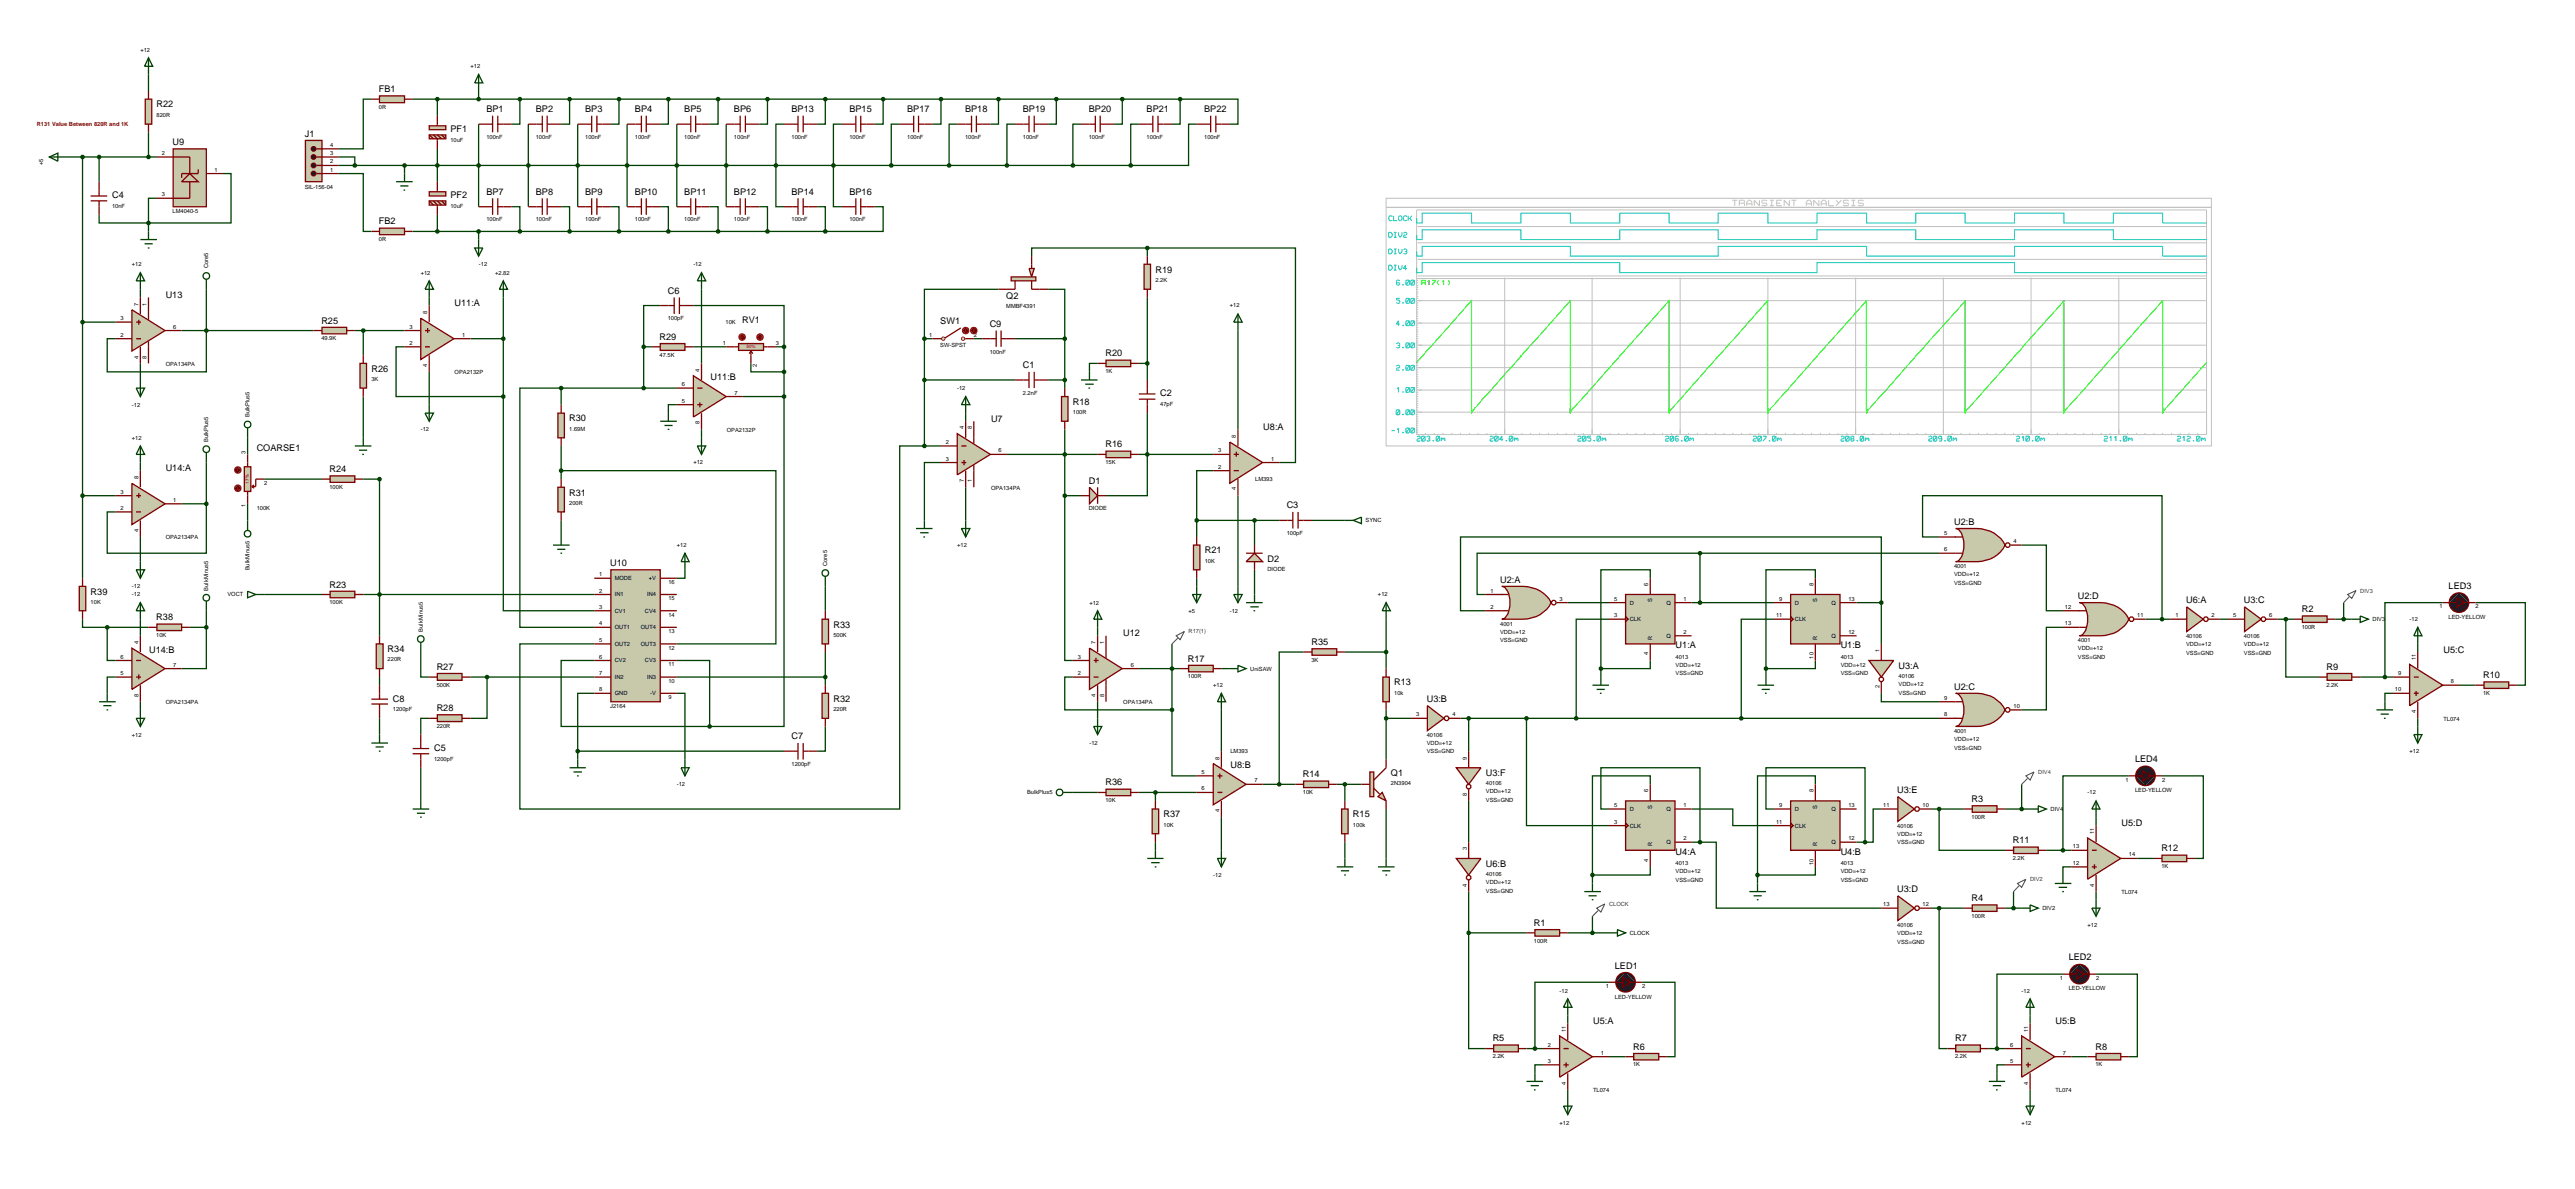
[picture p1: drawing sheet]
<svg xmlns="http://www.w3.org/2000/svg" width="793mm" height="366mm" viewBox="0 0 793 366" stroke-linecap="round" stroke-linejoin="round" font-family="sans-serif">
<defs><g id="words">
<g font-size="2.8">
<text x="116.6" y="28.4">FB1</text>
<text x="48.2" y="33.1">R22</text>
<text x="149.7" y="34.5">BP1</text>
<text x="164.9" y="34.5">BP2</text>
<text x="180.1" y="34.5">BP3</text>
<text x="195.4" y="34.5">BP4</text>
<text x="210.6" y="34.5">BP5</text>
<text x="225.9" y="34.5">BP6</text>
<text x="243.6" y="34.5">BP13</text>
<text x="261.4" y="34.5">BP15</text>
<text x="279.2" y="34.5">BP17</text>
<text x="297" y="34.5">BP18</text>
<text x="314.8" y="34.5">BP19</text>
<text x="335.1" y="34.5">BP20</text>
<text x="352.9" y="34.5">BP21</text>
<text x="370.6" y="34.5">BP22</text>
<text x="138.6" y="40.8">PF1</text>
<text x="53.1" y="44.7">U9</text>
<text x="93.8" y="42.1">J1</text>
<text x="149.7" y="59.9">BP7</text>
<text x="164.9" y="59.9">BP8</text>
<text x="180.1" y="59.9">BP9</text>
<text x="195.4" y="59.9">BP10</text>
<text x="210.6" y="59.9">BP11</text>
<text x="225.9" y="59.9">BP12</text>
<text x="243.6" y="59.9">BP14</text>
<text x="261.4" y="59.9">BP16</text>
<text x="34.5" y="61.1">C4</text>
<text x="138.6" y="61.1">PF2</text>
<text x="116.6" y="69.1">FB2</text>
<text x="355.6" y="83.9">R19</text>
<text x="51" y="91.7">U13</text>
<text x="139.9" y="94.2">U11:A</text>
<text x="205.5" y="90.4">C6</text>
<text x="309.7" y="92">Q2</text>
<text x="98.9" y="99.6">R25</text>
<text x="228.4" y="99.4">RV1</text>
<text x="289.4" y="99.8">SW1</text>
<text x="304.6" y="100.6">C9</text>
<text x="203" y="104.6">R29</text>
<text x="314.8" y="113.3">C1</text>
<text x="340.2" y="109.7">R20</text>
<text x="114.3" y="114.4">R26</text>
<text x="218.7" y="117.1">U11:B</text>
<text x="330.2" y="124.6">R18</text>
<text x="357.1" y="122">C2</text>
<text x="175.2" y="129.7">R30</text>
<text x="305" y="129.8">U7</text>
<text x="340.2" y="137.7">R16</text>
<text x="388.8" y="132.3">U8:A</text>
<text x="79" y="138.7">COARSE1</text>
<text x="51" y="145">U14:A</text>
<text x="101.4" y="145.3">R24</text>
<text x="335.1" y="148.8">D1</text>
<text x="175.2" y="152.5">R31</text>
<text x="396" y="156.4">C3</text>
<text x="601.4" y="161.5">U2:B</text>
<text x="370.8" y="170.3">R21</text>
<text x="390.1" y="172.8">D2</text>
<text x="187.8" y="174.2">U10</text>
<text x="461.7" y="179.3">U2:A</text>
<text x="27.9" y="183">R39</text>
<text x="101.4" y="180.8">R23</text>
<text x="639.5" y="184.3">U2:D</text>
<text x="672.8" y="185.6">U6:A</text>
<text x="690.6" y="185.6">U3:C</text>
<text x="753.6" y="181.3">LED3</text>
<text x="48.1" y="190.9">R38</text>
<text x="708.4" y="188.4">R2</text>
<text x="256.5" y="193.1">R33</text>
<text x="345.7" y="195.7">U12</text>
<text x="45.9" y="200.8">U14:B</text>
<text x="119.3" y="200.7">R34</text>
<text x="365.6" y="203.6">R17</text>
<text x="403.6" y="198.5">R35</text>
<text x="515.7" y="199.5">U1:A</text>
<text x="566.5" y="199.5">U1:B</text>
<text x="752" y="200.8">U5:C</text>
<text x="134.4" y="206.1">R27</text>
<text x="584.3" y="205.8">U3:A</text>
<text x="716" y="206.1">R9</text>
<text x="764.2" y="208.7">R10</text>
<text x="120.9" y="215.9">C8</text>
<text x="256.5" y="215.9">R32</text>
<text x="429.1" y="210.8">R13</text>
<text x="439.1" y="216">U3:B</text>
<text x="601.4" y="212.2">U2:C</text>
<text x="134.4" y="218.8">R28</text>
<text x="243.6" y="227.5">C7</text>
<text x="133.6" y="231.2">C5</text>
<text x="378.7" y="236.4">U8:B</text>
<text x="401" y="239.2">R14</text>
<text x="428.1" y="238.8">Q1</text>
<text x="457.3" y="238.8">U3:F</text>
<text x="657.1" y="234.6">LED4</text>
<text x="340.2" y="241.7">R36</text>
<text x="583.9" y="244">U3:E</text>
<text x="358.1" y="251.5">R37</text>
<text x="416.4" y="251.5">R15</text>
<text x="606.8" y="246.8">R3</text>
<text x="652.9" y="254.1">U5:D</text>
<text x="515.7" y="263">U4:A</text>
<text x="566.5" y="263">U4:B</text>
<text x="619.5" y="259.5">R11</text>
<text x="665.2" y="262">R12</text>
<text x="457.3" y="266.7">U6:B</text>
<text x="583.9" y="274.5">U3:D</text>
<text x="606.8" y="277.3">R4</text>
<text x="472.1" y="284.9">R1</text>
<text x="497" y="298.1">LED1</text>
<text x="636.7" y="295.5">LED2</text>
<text x="490.3" y="315.1">U5:A</text>
<text x="632.6" y="315.1">U5:B</text>
<text x="459.4" y="320.4">R5</text>
<text x="502.6" y="323">R6</text>
<text x="601.7" y="320.4">R7</text>
<text x="644.9" y="323">R8</text>
</g>
<g font-size="1.8">
<text x="43.2" y="15.9">+12</text>
<text x="144.8" y="21">+12</text>
<text x="48.2" y="36">820R</text>
<text x="116.6" y="33.6">0R</text>
<text x="49.8" y="47.7">2</text>
<text x="101.6" y="47.7">3</text>
<text x="101.6" y="45.2">4</text>
<text x="138.6" y="43.6">10uF</text>
<text x="149.7" y="42.7">100nF</text>
<text x="164.9" y="42.7">100nF</text>
<text x="180.1" y="42.7">100nF</text>
<text x="195.4" y="42.7">100nF</text>
<text x="210.6" y="42.7">100nF</text>
<text x="225.9" y="42.7">100nF</text>
<text x="243.6" y="42.7">100nF</text>
<text x="261.4" y="42.7">100nF</text>
<text x="279.2" y="42.7">100nF</text>
<text x="297" y="42.7">100nF</text>
<text x="314.8" y="42.7">100nF</text>
<text x="335.1" y="42.7">100nF</text>
<text x="352.9" y="42.7">100nF</text>
<text x="370.6" y="42.7">100nF</text>
<text x="13.3" y="50.9" transform="rotate(-90 13.3 50.9)">+5</text>
<text x="66" y="52.8">1</text>
<text x="101.6" y="52.8">1</text>
<text x="101.6" y="50.3">2</text>
<text x="93.8" y="58">SIL-156-04</text>
<text x="34.5" y="63.9">10nF</text>
<text x="49.8" y="60.4">3</text>
<text x="53.1" y="65.6">LM4040-5</text>
<text x="138.6" y="63.9">10uF</text>
<text x="149.7" y="68.1">100nF</text>
<text x="164.9" y="68.1">100nF</text>
<text x="180.1" y="68.1">100nF</text>
<text x="195.4" y="68.1">100nF</text>
<text x="210.6" y="68.1">100nF</text>
<text x="225.9" y="68.1">100nF</text>
<text x="243.6" y="68.1">100nF</text>
<text x="261.4" y="68.1">100nF</text>
<text x="116.6" y="74.2">0R</text>
<text x="40.6" y="81.9">+12</text>
<text x="64.1" y="82.6" transform="rotate(-90 64.1 82.6)">Core5</text>
<text x="147.4" y="81.9">-12</text>
<text x="213.4" y="81.9">-12</text>
<text x="129.5" y="84.5">+12</text>
<text x="152.4" y="84.5">+2.82</text>
<text x="355.6" y="86.8">2.2K</text>
<text x="42.6" y="94" transform="rotate(-90 42.6 94)">7</text>
<text x="45.1" y="94" transform="rotate(-90 45.1 94)">1</text>
<text x="309.7" y="94.8">MMBF4391</text>
<text x="378.5" y="94.6">+12</text>
<text x="37.1" y="98.5">3</text>
<text x="53.3" y="101.1">6</text>
<text x="126" y="101.1">3</text>
<text x="131.5" y="96.6" transform="rotate(-90 131.5 96.6)">8</text>
<text x="205.5" y="98.6">100pF</text>
<text x="223.3" y="99.7">10K</text>
<text x="37.1" y="103.6">2</text>
<text x="98.9" y="104.7">49.9K</text>
<text x="126" y="106.1">2</text>
<text x="142.2" y="103.6">1</text>
<text x="222.5" y="106.1">1</text>
<text x="238.8" y="106.1">3</text>
<text x="286" y="103.6">1</text>
<text x="289.4" y="106.7">SW-SPST</text>
<text x="299.7" y="103.6">2</text>
<text x="42.6" y="110.3" transform="rotate(-90 42.6 110.3)">4</text>
<text x="45.1" y="110.3" transform="rotate(-90 45.1 110.3)">8</text>
<text x="51" y="112.6">OPA134PA</text>
<text x="131.5" y="112.8" transform="rotate(-90 131.5 112.8)">4</text>
<text x="203" y="109.8">47.5K</text>
<text x="232.9" y="112.8" transform="rotate(-90 232.9 112.8)">2</text>
<text x="304.6" y="108.8">100nF</text>
<text x="114.3" y="117.2">3K</text>
<text x="139.9" y="115.1">OPA2132P</text>
<text x="209.8" y="118.8">6</text>
<text x="215.3" y="114.4" transform="rotate(-90 215.3 114.4)">4</text>
<text x="294.6" y="120">-12</text>
<text x="340.2" y="114.8">1K</text>
<text x="40.6" y="125.1">-12</text>
<text x="209.8" y="123.9">5</text>
<text x="226.1" y="121.4">7</text>
<text x="314.8" y="121.5">2.2nF</text>
<text x="357.1" y="124.9">47pF</text>
<text x="76.8" y="128.3" transform="rotate(-90 76.8 128.3)">BulkPlus5</text>
<text x="215.3" y="130.6" transform="rotate(-90 215.3 130.6)">8</text>
<text x="330.2" y="127.4">100R</text>
<text x="40.6" y="135.3">+12</text>
<text x="64.1" y="136" transform="rotate(-90 64.1 136)">BulkPlus5</text>
<text x="129.5" y="132.7">-12</text>
<text x="175.2" y="132.5">1.69M</text>
<text x="223.7" y="132.9">OPA2132P</text>
<text x="291.1" y="136.6">2</text>
<text x="296.6" y="132.1" transform="rotate(-90 296.6 132.1)">4</text>
<text x="299.1" y="132.1" transform="rotate(-90 299.1 132.1)">8</text>
<text x="380.4" y="134.7" transform="rotate(-90 380.4 134.7)">8</text>
<text x="75.6" y="139.8" transform="rotate(-90 75.6 139.8)">3</text>
<text x="213.4" y="142.9">+12</text>
<text x="291.1" y="141.7">3</text>
<text x="307.3" y="139.2">6</text>
<text x="340.2" y="142.8">15K</text>
<text x="374.9" y="139.2">3</text>
<text x="391.2" y="141.7">1</text>
<text x="42.6" y="147.4" transform="rotate(-90 42.6 147.4)">8</text>
<text x="81.3" y="149.2">2</text>
<text x="296.6" y="148.4" transform="rotate(-90 296.6 148.4)">7</text>
<text x="299.1" y="148.4" transform="rotate(-90 299.1 148.4)">1</text>
<text x="374.9" y="144.2">2</text>
<text x="386.3" y="148.1">LM393</text>
<text x="37.1" y="151.9">3</text>
<text x="53.3" y="154.4">1</text>
<text x="75.6" y="156" transform="rotate(-90 75.6 156)">1</text>
<text x="101.4" y="150.4">100K</text>
<text x="175.2" y="155.3">200R</text>
<text x="305" y="150.7">OPA134PA</text>
<text x="380.4" y="150.9" transform="rotate(-90 380.4 150.9)">4</text>
<text x="37.1" y="156.9">2</text>
<text x="79" y="157">100K</text>
<text x="335.1" y="157">DIODE</text>
<text x="420.3" y="160.7">SYNC</text>
<text x="42.6" y="163.6" transform="rotate(-90 42.6 163.6)">4</text>
<text x="51" y="165.9">OPA2134PA</text>
<text x="396" y="164.6">100pF</text>
<text x="598.4" y="164.6">5</text>
<text x="619.7" y="167.1">4</text>
<text x="208.3" y="168.3">+12</text>
<text x="294.6" y="168.3">+12</text>
<text x="370.8" y="173.1">10K</text>
<text x="598.4" y="169.6">6</text>
<text x="76.8" y="175.5" transform="rotate(-90 76.8 175.5)">BulkMinus5</text>
<text x="184.4" y="177.3">1</text>
<text x="189.2" y="178.5">MODE</text>
<text x="199.7" y="178.5">+V</text>
<text x="205.7" y="179.7">16</text>
<text x="254.6" y="174.1" transform="rotate(-90 254.6 174.1)">Core5</text>
<text x="390.1" y="175.7">DIODE</text>
<text x="601.4" y="174.8">4001</text>
<text x="601.4" y="177.3">VDD=+12</text>
<text x="601.4" y="179.9">VSS=GND</text>
<text x="27.9" y="185.7">10K</text>
<text x="40.6" y="181">-12</text>
<text x="40.6" y="183.5">-12</text>
<text x="64.1" y="181.7" transform="rotate(-90 64.1 181.7)">BulkMinus5</text>
<text x="70" y="183.5">VOCT</text>
<text x="101.4" y="185.9">100K</text>
<text x="184.4" y="182.3">2</text>
<text x="189.2" y="183.5">IN1</text>
<text x="199.2" y="183.5">IN4</text>
<text x="205.7" y="184.7">15</text>
<text x="335.3" y="186">+12</text>
<text x="424.1" y="183.5">+12</text>
<text x="458.7" y="182.3">1</text>
<text x="480" y="184.8">3</text>
<text x="496.8" y="184.8">5</text>
<text x="501.6" y="186">D</text>
<text x="507.3" y="180.4" transform="rotate(-90 507.3 180.4)">6</text>
<text x="508.5" y="185.3" transform="rotate(-90 508.5 185.3)">S</text>
<text x="512.9" y="186">Q</text>
<text x="518.1" y="184.8">1</text>
<text x="547.6" y="184.8">9</text>
<text x="552.4" y="186">D</text>
<text x="558.1" y="180.4" transform="rotate(-90 558.1 180.4)">8</text>
<text x="559.3" y="185.3" transform="rotate(-90 559.3 185.3)">S</text>
<text x="563.7" y="186">Q</text>
<text x="568.9" y="184.8">13</text>
<text x="184.4" y="187.3">3</text>
<text x="189.2" y="188.5">CV1</text>
<text x="198.5" y="188.5">CV4</text>
<text x="205.7" y="189.7">14</text>
<text x="365.8" y="188.5">+5</text>
<text x="378.5" y="188.5">-12</text>
<text x="458.7" y="187.3">2</text>
<text x="496.8" y="189.9">3</text>
<text x="501.6" y="191.1">CLK</text>
<text x="546.6" y="189.9">11</text>
<text x="552.4" y="191.1">CLK</text>
<text x="635.5" y="187.3">12</text>
<text x="657.8" y="189.9">11</text>
<text x="669.5" y="189.9">1</text>
<text x="680.6" y="189.9">2</text>
<text x="687.3" y="189.9">5</text>
<text x="698.4" y="189.9">6</text>
<text x="730.2" y="191.1">DIV3</text>
<text x="741.6" y="191.1">-12</text>
<text x="750.8" y="187.2">1</text>
<text x="753.6" y="190.4">LED-YELLOW</text>
<text x="761.9" y="187.2">2</text>
<text x="48.1" y="196">10K</text>
<text x="130.1" y="194.3" transform="rotate(-90 130.1 194.3)">BulkMinus5</text>
<text x="184.4" y="192.4">4</text>
<text x="184.4" y="197.5">5</text>
<text x="189.2" y="193.6">OUT1</text>
<text x="197.2" y="193.6">OUT4</text>
<text x="205.7" y="194.8">13</text>
<text x="256.5" y="195.9">500K</text>
<text x="461.7" y="192.5">4001</text>
<text x="461.7" y="195">VDD=+12</text>
<text x="461.7" y="197.6">VSS=GND</text>
<text x="508.5" y="196.8" transform="rotate(-90 508.5 196.8)">R</text>
<text x="512.9" y="196.2">Q</text>
<text x="518.1" y="195">2</text>
<text x="559.3" y="196.8" transform="rotate(-90 559.3 196.8)">R</text>
<text x="563.7" y="196.2">Q</text>
<text x="568.9" y="195">12</text>
<text x="635.5" y="192.4">13</text>
<text x="639.5" y="197.6">4001</text>
<text x="672.8" y="196.3">40106</text>
<text x="690.6" y="196.3">40106</text>
<text x="708.4" y="193.5">100R</text>
<text x="37.1" y="202.6">6</text>
<text x="42.6" y="198.1" transform="rotate(-90 42.6 198.1)">4</text>
<text x="119.3" y="203.5">220R</text>
<text x="184.4" y="202.6">6</text>
<text x="189.2" y="198.7">OUT2</text>
<text x="189.2" y="203.8">CV2</text>
<text x="197.2" y="198.7">OUT3</text>
<text x="198.5" y="203.8">CV3</text>
<text x="205.7" y="199.9">12</text>
<text x="331.7" y="202.6">3</text>
<text x="337.2" y="198.1" transform="rotate(-90 337.2 198.1)">7</text>
<text x="339.8" y="198.1" transform="rotate(-90 339.8 198.1)">1</text>
<text x="403.6" y="203.6">3K</text>
<text x="507.3" y="201.6" transform="rotate(-90 507.3 201.6)">4</text>
<text x="515.7" y="202.6">4013</text>
<text x="558.1" y="202.6" transform="rotate(-90 558.1 202.6)">10</text>
<text x="566.5" y="202.6">4013</text>
<text x="578.4" y="200.6" transform="rotate(-90 578.4 200.6)">1</text>
<text x="639.5" y="200.1">VDD=+12</text>
<text x="639.5" y="202.6">VSS=GND</text>
<text x="672.8" y="198.8">VDD=+12</text>
<text x="672.8" y="201.4">VSS=GND</text>
<text x="690.6" y="198.8">VDD=+12</text>
<text x="690.6" y="201.4">VSS=GND</text>
<text x="743.5" y="203.2" transform="rotate(-90 743.5 203.2)">11</text>
<text x="37.1" y="207.7">5</text>
<text x="53.3" y="205.1">7</text>
<text x="184.4" y="207.7">7</text>
<text x="189.2" y="208.9">IN2</text>
<text x="199.2" y="208.9">IN3</text>
<text x="205.7" y="205">11</text>
<text x="331.7" y="207.7">2</text>
<text x="348" y="205.1">6</text>
<text x="365.6" y="208.7">100R</text>
<text x="384.8" y="206.3">UniSAW</text>
<text x="515.7" y="205.2">VDD=+12</text>
<text x="515.7" y="207.7">VSS=GND</text>
<text x="566.5" y="205.2">VDD=+12</text>
<text x="566.5" y="207.7">VSS=GND</text>
<text x="584.3" y="208.6">40106</text>
<text x="738.1" y="207.7">9</text>
<text x="42.6" y="214.3" transform="rotate(-90 42.6 214.3)">8</text>
<text x="134.4" y="211.3">500K</text>
<text x="184.4" y="212.7">8</text>
<text x="189.2" y="213.9">GND</text>
<text x="200.1" y="213.9">-V</text>
<text x="205.7" y="210.1">10</text>
<text x="205.7" y="215.1">9</text>
<text x="337.2" y="214.3" transform="rotate(-90 337.2 214.3)">4</text>
<text x="339.8" y="214.3" transform="rotate(-90 339.8 214.3)">8</text>
<text x="373.4" y="211.4">+12</text>
<text x="429.1" y="213.7">10k</text>
<text x="578.4" y="211.8" transform="rotate(-90 578.4 211.8)">2</text>
<text x="584.3" y="211.1">VDD=+12</text>
<text x="584.3" y="213.7">VSS=GND</text>
<text x="598.4" y="215.3">9</text>
<text x="716" y="211.3">2.2K</text>
<text x="737.1" y="212.7">10</text>
<text x="754.3" y="210.2">8</text>
<text x="764.2" y="213.8">1K</text>
<text x="51" y="216.6">OPA2134PA</text>
<text x="120.9" y="218.7">1200pF</text>
<text x="187.8" y="217.9">J2164</text>
<text x="256.5" y="218.7">220R</text>
<text x="345.7" y="216.6">OPA134PA</text>
<text x="435.8" y="220.4">3</text>
<text x="447" y="220.4">4</text>
<text x="598.4" y="220.4">8</text>
<text x="619.7" y="217.8">10</text>
<text x="743.5" y="219.4" transform="rotate(-90 743.5 219.4)">4</text>
<text x="752" y="221.7">TL074</text>
<text x="40.6" y="226.6">+12</text>
<text x="134.4" y="224">220R</text>
<text x="439.1" y="226.8">40106</text>
<text x="601.4" y="225.5">4001</text>
<text x="601.4" y="228">VDD=+12</text>
<text x="133.6" y="234">1200pF</text>
<text x="335.3" y="229.2">-12</text>
<text x="375.3" y="233.7" transform="rotate(-90 375.3 233.7)">8</text>
<text x="378.7" y="231.8">LM393</text>
<text x="439.1" y="229.3">VDD=+12</text>
<text x="439.1" y="231.8">VSS=GND</text>
<text x="451.4" y="233.7" transform="rotate(-90 451.4 233.7)">9</text>
<text x="601.4" y="230.6">VSS=GND</text>
<text x="741.6" y="231.7">+12</text>
<text x="243.6" y="235.7">1200pF</text>
<text x="369.8" y="238.1">5</text>
<text x="208.3" y="241.9">-12</text>
<text x="316.1" y="244.4">BulkPlus5</text>
<text x="369.8" y="243.2">6</text>
<text x="386.1" y="240.7">7</text>
<text x="401" y="244.3">10K</text>
<text x="428.1" y="241.6">2N3904</text>
<text x="451.4" y="244.8" transform="rotate(-90 451.4 244.8)">8</text>
<text x="457.3" y="241.6">40106</text>
<text x="457.3" y="244.1">VDD=+12</text>
<text x="507.3" y="243.8" transform="rotate(-90 507.3 243.8)">6</text>
<text x="558.1" y="243.8" transform="rotate(-90 558.1 243.8)">8</text>
<text x="642.5" y="244.4">-12</text>
<text x="654.2" y="240.5">1</text>
<text x="657.1" y="243.8">LED-YELLOW</text>
<text x="665.4" y="240.5">2</text>
<text x="340.2" y="246.8">10K</text>
<text x="375.3" y="249.9" transform="rotate(-90 375.3 249.9)">4</text>
<text x="457.3" y="246.7">VSS=GND</text>
<text x="496.8" y="248.3">5</text>
<text x="501.6" y="249.5">D</text>
<text x="508.5" y="248.8" transform="rotate(-90 508.5 248.8)">S</text>
<text x="512.9" y="249.5">Q</text>
<text x="518.1" y="248.3">1</text>
<text x="547.6" y="248.3">9</text>
<text x="552.4" y="249.5">D</text>
<text x="559.3" y="248.8" transform="rotate(-90 559.3 248.8)">S</text>
<text x="563.7" y="249.5">Q</text>
<text x="568.9" y="248.3">13</text>
<text x="579.6" y="248.3">11</text>
<text x="591.7" y="248.3">10</text>
<text x="606.8" y="251.9">100R</text>
<text x="631.1" y="249.5">DIV4</text>
<text x="358.1" y="254.3">10K</text>
<text x="416.4" y="254.3">100k</text>
<text x="496.8" y="253.4">3</text>
<text x="501.6" y="254.6">CLK</text>
<text x="546.6" y="253.4">11</text>
<text x="552.4" y="254.6">CLK</text>
<text x="583.9" y="254.7">40106</text>
<text x="583.9" y="257.2">VDD=+12</text>
<text x="644.5" y="256.5" transform="rotate(-90 644.5 256.5)">11</text>
<text x="451.4" y="261.6" transform="rotate(-90 451.4 261.6)">3</text>
<text x="508.5" y="260.3" transform="rotate(-90 508.5 260.3)">R</text>
<text x="512.9" y="259.7">Q</text>
<text x="518.1" y="258.5">2</text>
<text x="559.3" y="260.3" transform="rotate(-90 559.3 260.3)">R</text>
<text x="563.7" y="259.7">Q</text>
<text x="568.9" y="258.5">12</text>
<text x="583.9" y="259.8">VSS=GND</text>
<text x="638" y="261">13</text>
<text x="655.2" y="263.5">14</text>
<text x="373.4" y="269.8">-12</text>
<text x="457.3" y="269.5">40106</text>
<text x="507.3" y="265.1" transform="rotate(-90 507.3 265.1)">4</text>
<text x="515.7" y="266.1">4013</text>
<text x="515.7" y="268.7">VDD=+12</text>
<text x="558.1" y="266.1" transform="rotate(-90 558.1 266.1)">10</text>
<text x="566.5" y="266.1">4013</text>
<text x="566.5" y="268.7">VDD=+12</text>
<text x="619.5" y="264.6">2.2K</text>
<text x="638" y="266.1">12</text>
<text x="665.2" y="267.1">1K</text>
<text x="451.4" y="272.8" transform="rotate(-90 451.4 272.8)">4</text>
<text x="457.3" y="272.1">VDD=+12</text>
<text x="457.3" y="274.6">VSS=GND</text>
<text x="515.7" y="271.2">VSS=GND</text>
<text x="566.5" y="271.2">VSS=GND</text>
<text x="644.5" y="272.8" transform="rotate(-90 644.5 272.8)">4</text>
<text x="652.9" y="275">TL074</text>
<text x="579.6" y="278.8">13</text>
<text x="591.7" y="278.8">12</text>
<text x="628.6" y="280">DIV2</text>
<text x="501.6" y="287.6">CLOCK</text>
<text x="583.9" y="285.2">40106</text>
<text x="583.9" y="287.7">VDD=+12</text>
<text x="606.8" y="282.4">100R</text>
<text x="642.5" y="285.1">+12</text>
<text x="472.1" y="290">100R</text>
<text x="583.9" y="290.3">VSS=GND</text>
<text x="480" y="305.4">-12</text>
<text x="494.2" y="304">1</text>
<text x="505.4" y="304">2</text>
<text x="622.2" y="305.4">-12</text>
<text x="633.9" y="301.5">1</text>
<text x="636.7" y="304.7">LED-YELLOW</text>
<text x="645.1" y="301.5">2</text>
<text x="497" y="307.3">LED-YELLOW</text>
<text x="481.9" y="317.5" transform="rotate(-90 481.9 317.5)">11</text>
<text x="624.2" y="317.5" transform="rotate(-90 624.2 317.5)">11</text>
<text x="476.4" y="322">2</text>
<text x="618.7" y="322">6</text>
<text x="459.4" y="325.6">2.2K</text>
<text x="476.4" y="327">3</text>
<text x="492.7" y="324.5">1</text>
<text x="502.6" y="328.1">1K</text>
<text x="601.7" y="325.6">2.2K</text>
<text x="618.7" y="327">5</text>
<text x="634.9" y="324.5">7</text>
<text x="644.9" y="328.1">1K</text>
<text x="481.9" y="333.7" transform="rotate(-90 481.9 333.7)">4</text>
<text x="490.3" y="336">TL074</text>
<text x="624.2" y="333.7" transform="rotate(-90 624.2 333.7)">4</text>
<text x="632.6" y="336">TL074</text>
<text x="480" y="346">+12</text>
<text x="622.2" y="346">+12</text>
</g>
<text font-size="1.8" fill="#800000" x="11.3" y="38.8">R131 Value Between 820R and 1K</text>
<g font-size="1.8" fill="#0000c0">
<text x="726.4" y="182.3">DIV3</text>
<text x="365.8" y="194.9">R17(1)</text>
<text x="627.3" y="238.1">DIV4</text>
<text x="624.8" y="271.1">DIV2</text>
<text x="495.2" y="278.7">CLOCK</text>
</g>
<g font-size="1.4" fill="#c00000">
<text x="229.7" y="107.1">50%</text>
<text x="76.6" y="148.8" transform="rotate(-90 76.6 148.8)">17%</text>
</g>
</g></defs>
<g fill="none" stroke="#004000" stroke-width=".4">
<path d="M45.7 22.9v5.1M114.3 30.5h-2.5v15.3h-7.7M127 30.5h236.2M134.6 30.5v5.1M147.3 28v2.5M147.3 38.2v25.4M160 30.5v7.7h-2.5M162.6 38.2v25.4M175.3 30.5v7.7h-2.6M177.8 38.2v25.4M190.5 30.5v7.7h-2.5M193 38.2v25.4"/>
<path d="M205.7 30.5v7.7h-2.5M208.3 38.2v25.4M221 30.5v7.7h-2.6M223.5 38.2v25.4M236.2 30.5v7.7h-2.5M241.3 38.2h-2.5v25.4h2.5M254 30.5v7.7h-2.5M259.1 38.2h-2.6v25.4h2.6M271.8 30.5v7.7h-2.6M276.9 38.2h-2.6v12.7M289.6 30.5v7.7h-2.6M294.6 38.2h-2.5v12.7"/>
<path d="M307.3 30.5v7.7h-2.5M312.4 38.2h-2.5v12.7M325.1 30.5v7.7h-2.5M332.7 38.2h-2.5v12.7M345.4 30.5v7.7h-2.5M350.5 38.2h-2.5v12.7M363.2 30.5v7.7h-2.5M363.2 30.5h17.8v7.7h-2.5M368.3 38.2h-2.5v12.7h-17.8M20.3 48.3h28M25.4 48.3v129.6M30.5 48.3v7.6"/>
<path d="M45.7 40.7v7.6M68.6 53.4h2.5v15.2h-25.4M104.1 53.4h7.7v17.8h2.5M104.1 48.3h5.1v2.6M104.1 50.9h243.9M124.5 50.9v2.5M134.6 45.8v10.1M30.5 66.1v2.5h15.2M45.7 68.6v2.6M48.3 61h-2.6v7.6M127 71.2h127M134.6 66.1v5.1"/>
<path d="M147.3 71.2v2.5M157.5 63.6h2.5v7.6M172.7 63.6h2.6v7.6M188 63.6h2.5v7.6M203.2 63.6h2.5v7.6M218.4 63.6h2.6v7.6M233.7 63.6h2.5v7.6M251.5 63.6h2.5v7.6M269.2 63.6h2.6v7.6h-17.8M353.1 76.3h45.6v66h-5M353.1 76.3h-35.6v2.5M353.1 76.3v2.5"/>
<path d="M25.4 99.1h10.2M43.2 89v2.5M63.5 89v25.4h-30.5v-10.2h2.6M132.1 91.5v2.5M154.9 91.5v30.5M203.2 94h-5.1v12.7M213.4 94h27.9v12.7M215.9 89v22.8M307.3 89h-22.8v15.2M322.6 89h5.1v15.2M353.1 91.5v25.4M43.2 111.8v5.1"/>
<path d="M55.9 101.7h40.6M109.2 101.7h15.3M111.8 101.7v7.6M124.5 106.7h-2.6v15.3h33M132.1 114.4v10.1M144.8 104.2h10.1M172.7 119.4h-12.7v73.6h22.9M172.7 119.4h35.6M172.7 119.4v5.1M198.1 106.7h2.6M198.1 106.7v12.7M213.4 106.7h10.1"/>
<path d="M231.1 111.8v2.6h10.2M238.8 106.7h2.5M241.3 106.7v15.3M284.5 104.2h2.5M284.5 116.9h27.9M284.5 104.2v33M299.7 104.2h2.6M312.4 104.2h15.3M322.6 116.9h5.1M327.7 104.2v15.2M337.8 111.8h-2.5v2.6M350.5 111.8h2.6"/>
<path d="M381 101.7v30.4M76.2 134.7v5.1M111.8 122v12.7M154.9 122v65.9h28M172.7 137.2v10.2M208.3 124.5h-2.6v2.6M215.9 132.1v2.6M228.6 122h12.7M241.3 122v101.5h-22.9M284.5 137.2h-7.6v111.7h-116.9v-50.8h22.9M284.5 137.2h5.1M297.2 127.1v2.5"/>
<path d="M309.9 139.8h27.9M327.7 132.1v20.4M350.5 139.8h22.9M353.1 127.1v25.4h-12.7M25.4 152.5h10.2M43.2 142.3v2.5M55.9 155h7.6M63.5 155v15.2h-30.5v-12.7h2.6M63.5 142.3v12.7M76.2 155v5.1M81.3 147.4h17.8M111.8 147.4h5v48.2"/>
<path d="M172.7 144.8h66.1v53.3h-30.5M289.6 142.3h-5.1v17.8M297.2 149.9v10.2M327.7 152.5v50.7h2.5M327.7 152.5h5M373.4 144.8h-5.1v15.3M381 152.5v27.9M43.2 165.2v7.6M172.7 160.1v5.1M210.8 175.3v2.6h-2.5M368.3 160.1v5.1M368.3 177.9v2.5"/>
<path d="M368.3 160.1h25.4M386.1 160.1v7.6M386.1 175.3v7.6M403.8 160.1h10.1M507.9 177.9v-2.6h-15.2v30.4M523.2 170.2h-68.6v12.7h2.5M523.2 170.2v15.2M523.2 170.2h73.6M558.7 177.9v-2.6h-15.2v30.4M596.8 165.2h-5.1v-12.7h73.7v38M622.2 167.7h7.6v20.2h5.1M25.4 190.5v2.5h7.6"/>
<path d="M33 193v10.2h2.6M33 193h12.7M43.2 190.5v5.1M58.4 193h5.1M63.5 193v12.7h-7.6M63.5 187.9v5.1M81.3 182.9h17.8M111.8 182.9h71.1M254 180.4v7.5M337.8 193v2.6M360.7 198.1v20.3M426.6 190.5v15.2"/>
<path d="M482.5 185.4h12.7M495.2 190.5h-10.1v30.5M520.6 185.4h25.4M546 190.5h-10.1v30.5M571.4 185.4h7.6M579 185.4v-20.2h-129.5v22.7h7.6M579 185.4v12.7M634.9 193h-5.1v25.4h-7.6M660.3 190.5h7.6M683.2 190.5h2.5M701 190.5h5M703.5 190.5v17.8h10.2"/>
<path d="M718.7 190.5h5.1M721.3 185.4v5.1M744.1 198.1v2.5M751.8 185.4h-17.8v22.9M761.9 185.4h15.3v25.4h-2.6M35.6 208.3h-2.6v5M43.2 215.9v2.5M116.8 208.3v2.5M129.5 200.6v7.7h2.6M144.8 208.3h38.1M149.9 208.3v12.7h-5.1M182.9 203.2h-10.2v20.3h45.7"/>
<path d="M182.9 213.3h-5.1v17.8M208.3 203.2h10.1v20.3M208.3 213.3h2.5v20.4M208.3 208.3h45.7M254 200.6v10.2M330.2 208.3h-2.5v10.1h33M337.8 215.9v5.1M350.5 205.7h12.7M360.7 218.4v20.3h7.6M375.9 205.7h2.6M375.9 218.4v12.7M401.2 200.6h-7.5v40.7"/>
<path d="M413.9 200.6h12.7M426.6 218.4v15.3M492.7 205.7v2.6M507.9 203.2v2.5h-15.2M543.5 205.7v2.6M558.7 203.2v2.5h-15.2M579 213.3v2.6h17.8M726.4 208.3h10.1M736.5 213.3h-2.5v2.6M756.8 210.8h5.1M116.8 221v5M129.5 236.2v10.2"/>
<path d="M132.1 221h-2.6v5M177.8 231.1v2.6M177.8 231.1h63.5M254 223.5v7.6h-2.5M426.6 221h7.7M449.5 221h147.3M452 221v10.1M469.8 221v33h25.4M655.2 238.7h-20.3v22.9M665.4 238.7h12.7v25.4h-2.5M744.1 221v2.5M330.2 243.8h7.6"/>
<path d="M350.5 243.8h17.8M355.6 243.8v2.6M355.6 259.1v2.5M375.9 251.4v10.2M388.6 241.3h10.1M411.4 241.3h7.6M413.9 241.3v5.1M413.9 259.1v5M426.6 248.9v15.2M452 246.4v12.7M495.2 248.9h-2.5v-12.7h30.5v22.9M507.9 241.3v-2.6h-17.8v30.5"/>
<path d="M520.6 248.9h12.7v5.1h12.7M520.6 259.1h2.6M523.2 259.1h5v20.3h50.8M546 248.9h-2.5v-12.7h30.5v22.9M558.7 241.3v-2.6h-17.8v30.5M571.4 259.1h2.6M579 248.9h-2.5v10.2h-2.5M594.3 248.9h10.1M596.8 248.9v12.7h20.3M617.1 248.9h7.7M622.2 241.3v7.6M645.1 251.4v2.6"/>
<path d="M452 274.3v12.7M490.1 269.2v2.6M507.9 266.7v2.5h-17.8M540.9 269.2v2.6M558.7 266.7v2.5h-17.8M594.3 279.4h10.1M596.8 279.4v43.2h2.6M617.1 279.4h5.1M619.7 274.3v5.1M629.8 261.6h7.7M637.5 266.7h-2.6v2.5M645.1 274.3v2.5"/>
<path d="M657.8 264.1h5.1M452 287v35.6h5.1M452 287h17.8M482.5 287h12.7M490.1 281.9v5.1M634.9 299.7h-20.3v22.9M645.1 299.7h12.7v25.4h-2.6M482.5 312.4v2.5M495.2 302.2h-22.8v20.4M505.4 302.2h10.1v22.9h-2.5M624.8 312.4v2.5M469.8 322.6h5.1"/>
<path d="M474.9 327.6h-2.5v2.6M482.5 335.3v2.5M495.2 325.1h5.1M612.1 322.6h5M617.1 327.6h-2.5v2.6M624.8 335.3v2.5M637.5 325.1h5"/>
</g>
<path d="M500.3 182.9h15.2v15.2h-15.2z" fill="#c8c8aa" stroke="#800000" stroke-width=".4"/>
<path d="M507.9 177.9v5M495.2 185.4h5.1M495.2 190.5h5.1M500.3 189.7l.8 .8-.8 .7zM507.9 198.1v5.1M515.5 185.4h5.1M515.5 195.6h5.1" fill="none" stroke="#800000" stroke-width=".4"/>
<path d="M551.1 182.9h15.2v15.2h-15.2z" fill="#c8c8aa" stroke="#800000" stroke-width=".4"/>
<path d="M558.7 177.9v5M546 185.4h5.1M546 190.5h5.1M551.1 189.7l.8 .8-.8 .7zM558.7 198.1v5.1M566.3 185.4h5.1M566.3 195.6h5.1" fill="none" stroke="#800000" stroke-width=".4"/>
<path d="M490.1 210.8h5.1M491.4 212.1h2.5M492.4 213.3h.5M492.7 208.3v2.5" fill="none" stroke="#004000" stroke-width=".4"/>
<path d="M492.3 205.4l.4-.2-.5 .5zM492.7 205.2l.5 .5zM493.2 205.7l-.5 .5zM492.2 205.7l.5 .5z" fill="#004000" stroke="#004000" stroke-width=".4"/>
<path d="M492.2 205.7l.5-.5 .5 .5-.5 .5z" fill="#004000"/>
<path d="M540.9 210.8h5.1M542.2 212.1h2.5M543.2 213.3h.5M543.5 208.3v2.5" fill="none" stroke="#004000" stroke-width=".4"/>
<path d="M543.1 205.4l.4-.2-.5 .5zM543.5 205.2l.5 .5zM544 205.7l-.5 .5zM543 205.7l.5 .5z" fill="#004000" stroke="#004000" stroke-width=".4"/>
<path d="M543 205.7l.5-.5 .5 .5-.5 .5z" fill="#004000"/>
<path d="M462.2 180.4h6.6a9.5 9.5 0 0 1 8.6 5 9.3 9.3 0 0 1-8.6 5.1h-6.6a2.52 2.52 0 0 0 2.1-2.3 7.8 7.8 0 0 0-1.1-7.4z" fill="#c8c8aa" stroke="#800000" stroke-width=".4"/>
<g fill="none" stroke="#800000" stroke-width=".4">
<path d="M457.1 182.9h7.1M457.1 187.9h7.1M479 185.4h3.5"/>
<circle cx="478.2" cy="185.4" r=".7"/>
</g>
<path d="M522.8 185.1l.4-.2-.5 .5zM523.2 184.9l.5 .5zM523.7 185.4l-.5 .5zM522.7 185.4l.5 .5z" fill="#004000" stroke="#004000" stroke-width=".4"/>
<path d="M522.7 185.4l.5-.5 .5 .5-.5 .5z" fill="#004000"/>
<path d="M601.9 162.6h6.6a9.3 9.3 0 0 1 8.6 5.1 9.3 9.3 0 0 1-8.6 5.1h-6.6a2.52 2.52 0 0 0 2.1-2.3 8.1 8.1 0 0 0-1.1-7.5z" fill="#c8c8aa" stroke="#800000" stroke-width=".4"/>
<g fill="none" stroke="#800000" stroke-width=".4">
<path d="M596.8 165.2h7.1M596.8 170.2h7.1M618.7 167.7h3.5"/>
<circle cx="617.9" cy="167.7" r=".7"/>
</g>
<path d="M601.9 213.3h6.6a9.3 9.3 0 0 1 8.6 5.1 9.3 9.3 0 0 1-8.6 5.1h-6.6l.5-.1a4.8 4.8 0 0 0 2-4 6.3 6.3 0 0 0-2-6z" fill="#c8c8aa" stroke="#800000" stroke-width=".4"/>
<g fill="none" stroke="#800000" stroke-width=".4">
<path d="M596.8 215.9h7.1M618.7 218.4h3.5M596.8 221h7.1"/>
<circle cx="617.9" cy="218.4" r=".7"/>
</g>
<path d="M640 185.4h6.6a9.3 9.3 0 0 1 8.6 5.1 9.3 9.3 0 0 1-8.6 5.1h-6.6a2.52 2.52 0 0 0 2.1-2.3 8.1 8.1 0 0 0-1.1-7.5z" fill="#c8c8aa" stroke="#800000" stroke-width=".4"/>
<g fill="none" stroke="#800000" stroke-width=".4">
<path d="M634.9 187.9h7.1M634.9 193h7.1M656.8 190.5h3.5"/>
<circle cx="656" cy="190.5" r=".7"/>
</g>
<path d="M575.2 203.2h7.6l-3.8 5.1z" fill="#c8c8aa" stroke="#800000" stroke-width=".4"/>
<g fill="none" stroke="#800000" stroke-width=".4">
<path d="M579 198.1v5.1M579 209.8v3.5"/>
<circle cx="579" cy="209" r=".7"/>
</g>
<path d="M522.8 169.9l.4-.2-.5 .5zM523.2 169.7l.5 .5zM523.7 170.2l-.5 .5zM522.7 170.2l.5 .5z" fill="#004000" stroke="#004000" stroke-width=".4"/>
<path d="M522.7 170.2l.5-.5 .5 .5-.5 .5z" fill="#004000"/>
<path d="M578.7 185l.3-.1-.5 .5zM579 184.9l.5 .5zM579 185.9l.5-.5zM578.5 185.4l.5 .5z" fill="#004000" stroke="#004000" stroke-width=".4"/>
<path d="M578.5 185.4l.5-.5 .5 .5-.5 .5z" fill="#004000"/>
<path d="M439.3 217.1l5.1 3.9-5.1 3.8z" fill="#c8c8aa" stroke="#800000" stroke-width=".4"/>
<g fill="none" stroke="#800000" stroke-width=".4">
<path d="M434.3 221h5M445.9 221h3.6"/>
<circle cx="445.2" cy="221" r=".7"/>
</g>
<path d="M484.7 220.7l.4-.2-.5 .5zM485.1 220.5l.5 .5zM485.6 221l-.5 .5zM484.6 221l.5 .5z" fill="#004000" stroke="#004000" stroke-width=".4"/>
<path d="M484.6 221l.5-.5 .5 .5-.5 .5z" fill="#004000"/>
<path d="M690.8 186.7l5.1 3.8-5.1 3.8z" fill="#c8c8aa" stroke="#800000" stroke-width=".4"/>
<g fill="none" stroke="#800000" stroke-width=".4">
<path d="M685.7 190.5h5.1M697.4 190.5h3.6"/>
<circle cx="696.6" cy="190.5" r=".7"/>
</g>
<path d="M500.3 246.4h15.2v15.2h-15.2z" fill="#c8c8aa" stroke="#800000" stroke-width=".4"/>
<path d="M495.2 248.9h5.1M495.2 254h5.1M500.3 253.2l.8 .8-.8 .7zM507.9 241.3v5.1M515.5 248.9h5.1M515.5 259.1h5.1M507.9 261.6v5.1" fill="none" stroke="#800000" stroke-width=".4"/>
<path d="M551.1 246.4h15.2v15.2h-15.2z" fill="#c8c8aa" stroke="#800000" stroke-width=".4"/>
<path d="M546 248.9h5.1M546 254h5.1M551.1 253.2l.8 .8-.8 .7zM558.7 241.3v5.1M566.3 248.9h5.1M566.3 259.1h5.1M558.7 261.6v5.1" fill="none" stroke="#800000" stroke-width=".4"/>
<path d="M469.4 220.7l.4-.2-.5 .5zM469.8 220.5l.5 .5zM470.3 221l-.5 .5zM469.3 221l.5 .5z" fill="#004000" stroke="#004000" stroke-width=".4"/>
<path d="M469.3 221l.5-.5 .5 .5-.5 .5z" fill="#004000"/>
<path d="M584.1 275.6l5.1 3.8-5.1 3.8z" fill="#c8c8aa" stroke="#800000" stroke-width=".4"/>
<g fill="none" stroke="#800000" stroke-width=".4">
<path d="M579 279.4h5.1M590.7 279.4h3.6"/>
<circle cx="590" cy="279.4" r=".7"/>
</g>
<path d="M584.1 245.1l5.1 3.8-5.1 3.8z" fill="#c8c8aa" stroke="#800000" stroke-width=".4"/>
<g fill="none" stroke="#800000" stroke-width=".4">
<path d="M579 248.9h5.1M590.7 248.9h3.6"/>
<circle cx="590" cy="248.9" r=".7"/>
</g>
<path d="M487.6 274.3h5.1M488.9 275.6h2.5M489.9 276.8h.5M490.1 271.8v2.5M538.4 274.3h5.1M539.7 275.6h2.5M540.7 276.8h.5M540.9 271.8v2.5" fill="none" stroke="#004000" stroke-width=".4"/>
<path d="M540.6 268.8l.3-.1-.5 .5zM540.9 268.7l.5 .5zM541.4 269.2l-.5 .5zM540.4 269.2l.5 .5z" fill="#004000" stroke="#004000" stroke-width=".4"/>
<path d="M540.4 269.2l.5-.5 .5 .5-.5 .5z" fill="#004000"/>
<path d="M489.8 268.8l.3-.1-.5 .5zM490.1 268.7l.5 .5zM490.6 269.2l-.5 .5zM489.6 269.2l.5 .5z" fill="#004000" stroke="#004000" stroke-width=".4"/>
<path d="M489.6 269.2l.5-.5 .5 .5-.5 .5z" fill="#004000"/>
<path d="M448.2 236.2h7.6l-3.8 5.1z" fill="#c8c8aa" stroke="#800000" stroke-width=".4"/>
<g fill="none" stroke="#800000" stroke-width=".4">
<path d="M452 231.1v5.1M452 242.8v3.6"/>
<circle cx="452" cy="242" r=".7"/>
</g>
<path d="M535.5 220.7l.4-.2-.5 .5zM535.9 220.5l.5 .5zM536.4 221l-.5 .5zM535.4 221l.5 .5z" fill="#004000" stroke="#004000" stroke-width=".4"/>
<path d="M535.4 221l.5-.5 .5 .5-.5 .5z" fill="#004000"/>
<path d="M451.7 220.6l.3-.1-.5 .5zM452 220.5l.5 .5zM452.5 221l-.5 .5zM451.5 221l.5 .5z" fill="#004000" stroke="#004000" stroke-width=".4"/>
<path d="M451.5 221l.5-.5 .5 .5-.5 .5z" fill="#004000"/>
<path d="M472.4 286h7.6v2h-7.6z" fill="#c8c8aa" stroke="#800000" stroke-width=".4"/>
<path d="M469.8 287h2.6M480 287h2.5" fill="none" stroke="#800000" stroke-width=".4"/>
<path d="M495.2 287h2.6M497.8 286l2.5 1-2.5 1z" fill="none" stroke="#004000" stroke-width=".4"/>
<path d="M708.6 189.5h7.6v2h-7.6z" fill="#c8c8aa" stroke="#800000" stroke-width=".4"/>
<path d="M706 190.5h2.6M716.2 190.5h2.5" fill="none" stroke="#800000" stroke-width=".4"/>
<path d="M723.8 190.5h2.6M726.4 189.5l2.5 1-2.5 1zM624.8 248.9h2.5M627.3 247.9l2.5 1-2.5 1z" fill="none" stroke="#004000" stroke-width=".4"/>
<path d="M607 247.9h7.6v2h-7.6z" fill="#c8c8aa" stroke="#800000" stroke-width=".4"/>
<path d="M604.4 248.9h2.6M614.6 248.9h2.5" fill="none" stroke="#800000" stroke-width=".4"/>
<path d="M607 278.4h7.6v2h-7.6z" fill="#c8c8aa" stroke="#800000" stroke-width=".4"/>
<path d="M604.4 279.4h2.6M614.6 279.4h2.5" fill="none" stroke="#800000" stroke-width=".4"/>
<path d="M622.2 279.4h2.6M624.8 278.4l2.5 1-2.5 1z" fill="none" stroke="#004000" stroke-width=".4"/>
<path d="M480 318.7l10.1 6.4-10.1 6.3z" fill="#c8c8aa" stroke="#800000" stroke-width=".4"/>
<path d="M482.5 314.9v5.1M474.9 322.6h5.1M474.9 327.6h5.1M481.2 322.6h1.6M481.2 327.6h1.6M482 326.9v1.5M482.5 330.2v5.1M490.1 325.1h5.1" fill="none" stroke="#800000" stroke-width=".4"/>
<path d="M622.2 318.7l10.2 6.4-10.2 6.3z" fill="#c8c8aa" stroke="#800000" stroke-width=".4"/>
<path d="M624.8 314.9v5.1M617.1 322.6h5.1M617.1 327.6h5.1M623.5 322.6h1.5M623.5 327.6h1.5M624.2 326.9v1.5M624.8 330.2v5.1M632.4 325.1h5.1" fill="none" stroke="#800000" stroke-width=".4"/>
<path d="M741.6 204.4l10.2 6.4-10.2 6.3z" fill="#c8c8aa" stroke="#800000" stroke-width=".4"/>
<path d="M736.5 208.3h5.1M736.5 213.3h5.1M742.9 208.3h1.5M742.9 213.3h1.5M743.6 212.6v1.5M744.1 200.6v5.1M744.1 215.9v5.1M751.8 210.8h5" fill="none" stroke="#800000" stroke-width=".4"/>
<path d="M642.5 257.8l10.2 6.3-10.2 6.4z" fill="#c8c8aa" stroke="#800000" stroke-width=".4"/>
<path d="M645.1 254v5.1M637.5 261.6h5M637.5 266.7h5M643.8 261.6h1.5M643.8 266.7h1.5M644.6 265.9v1.5M645.1 269.2v5.1M652.7 264.1h5.1" fill="none" stroke="#800000" stroke-width=".4"/>
<path d="M459.7 321.5h7.6v2.1h-7.6z" fill="#c8c8aa" stroke="#800000" stroke-width=".4"/>
<path d="M457.1 322.6h2.6M467.3 322.6h2.5" fill="none" stroke="#800000" stroke-width=".4"/>
<path d="M482.5 307.3l1.3 2.6h-2.6zM482.5 307.3v5.1M469.8 332.7h5.1M471.1 334h2.5M472.1 335.3h.5M472.4 330.2v2.5M482.5 337.8v5.1M481.2 340.3h2.6l-1.3 2.6z" fill="none" stroke="#004000" stroke-width=".4"/>
<path d="M502.8 324.1h7.7v2h-7.7z" fill="#c8c8aa" stroke="#800000" stroke-width=".4"/>
<path d="M495.2 302.2h4.3M501.6 302.2h3.8M500.3 325.1h2.5M510.5 325.1h2.5" fill="none" stroke="#800000" stroke-width=".4"/>
<path d="M497.9 300.3a2.97 2.97 0 0 1 2.4-1.1l-3 3zM500.3 299.2a2.95 2.95 0 0 1 3 3zM500.3 305.2l3-3a2.95 2.95 0 0 1-3 3zM497.3 302.2l3 3a2.95 2.95 0 0 1-3-3z" fill="#000" stroke="#800000" stroke-width=".4"/>
<path d="M497.3 302.2l3-3 3 3-3 3z" fill="#000"/>
<path d="M501.6 301v2.5" fill="none" stroke="#800000" stroke-width=".31"/>
<path d="M499.5 300.7l2.1 1.5-2.1 1.6z" fill="#000" stroke="#800000" stroke-width=".31"/>
<path d="M472 322.3l.4-.2-.5 .5zM472.4 322.1l.5 .5zM472.9 322.6l-.5 .5zM471.9 322.6l.5 .5z" fill="#004000" stroke="#004000" stroke-width=".4"/>
<path d="M471.9 322.6l.5-.5 .5 .5-.5 .5z" fill="#004000"/>
<path d="M601.9 321.5h7.6v2.1h-7.6z" fill="#c8c8aa" stroke="#800000" stroke-width=".4"/>
<path d="M599.4 322.6h2.5M609.5 322.6h2.6" fill="none" stroke="#800000" stroke-width=".4"/>
<path d="M596.4 279.1l.4-.2-.5 .5zM596.8 278.9l.5 .5zM597.3 279.4l-.5 .5zM596.3 279.4l.5 .5z" fill="#004000" stroke="#004000" stroke-width=".4"/>
<path d="M596.3 279.4l.5-.5 .5 .5-.5 .5z" fill="#004000"/>
<path d="M645.1 324.1h7.6v2h-7.6z" fill="#c8c8aa" stroke="#800000" stroke-width=".4"/>
<path d="M634.9 299.7h4.3M641.3 299.7h3.8M642.5 325.1h2.6M652.7 325.1h2.5" fill="none" stroke="#800000" stroke-width=".4"/>
<path d="M624.8 307.3l1.2 2.6h-2.5zM624.8 307.3v5.1M612.1 332.7h5M613.3 334h2.6M614.3 335.3h.5M614.6 330.2v2.5M624.8 337.8v5.1M623.5 340.3h2.5l-1.2 2.6z" fill="none" stroke="#004000" stroke-width=".4"/>
<path d="M637.6 297.8a2.97 2.97 0 0 1 2.4-1.1l-3 3zM640 296.7a2.95 2.95 0 0 1 3 3zM640 302.7l3-3a2.95 2.95 0 0 1-3 3zM637 299.7l3 3a2.95 2.95 0 0 1-3-3z" fill="#000" stroke="#800000" stroke-width=".4"/>
<path d="M637 299.7l3-3 3 3-3 3z" fill="#000"/>
<path d="M641.3 298.4v2.6" fill="none" stroke="#800000" stroke-width=".31"/>
<path d="M639.2 298.2l2.1 1.5-2.1 1.5z" fill="#000" stroke="#800000" stroke-width=".31"/>
<path d="M614.2 322.3l.4-.2-.5 .5zM614.6 322.1l.5 .5zM615.1 322.6l-.5 .5zM614.1 322.6l.5 .5z" fill="#004000" stroke="#004000" stroke-width=".4"/>
<path d="M614.6 322.1l.5 .5-.5 .5-.5-.5z" fill="#004000"/>
<path d="M744.1 193l1.3 2.6h-2.5zM744.1 193v5.1M731.4 218.4h5.1M732.7 219.7h2.5M734 215.9v2.5M733.7 221h.5M742.9 226h2.5l-1.3 2.6zM744.1 223.5v5.1" fill="none" stroke="#004000" stroke-width=".4"/>
<path d="M716.2 207.2h7.6v2.1h-7.6z" fill="#c8c8aa" stroke="#800000" stroke-width=".4"/>
<path d="M713.7 208.3h2.5M723.8 208.3h2.6" fill="none" stroke="#800000" stroke-width=".4"/>
<path d="M764.5 209.8h7.6v2h-7.6z" fill="#c8c8aa" stroke="#800000" stroke-width=".4"/>
<path d="M761.9 210.8h2.6M772.1 210.8h2.5" fill="none" stroke="#800000" stroke-width=".4"/>
<path d="M703.2 190.1l.3-.1-.5 .5zM703.5 190l.5 .5zM703.5 191l.5-.5zM703 190.5l.5 .5z" fill="#004000" stroke="#004000" stroke-width=".4"/>
<path d="M703.5 190l.5 .5-.5 .5-.5-.5z" fill="#004000"/>
<path d="M754.9 183l1.9-.6-3 3a2.97 2.97 0 0 1 1.1-2.4zM756.8 182.4a2.95 2.95 0 0 1 3 3zM759.8 185.4a2.95 2.95 0 0 1-3 3zM753.8 185.4l3 3a2.95 2.95 0 0 1-3-3z" fill="#000" stroke="#800000" stroke-width=".4"/>
<path d="M756.8 182.4l3 3-3 3-3-3z" fill="#000"/>
<path d="M758.1 184.1v2.6" fill="none" stroke="#800000" stroke-width=".31"/>
<path d="M751.8 185.4h4.3M758.1 185.4h3.8" fill="none" stroke="#800000" stroke-width=".4"/>
<path d="M756.1 183.9l2 1.5-2 1.5z" fill="#000" stroke="#800000" stroke-width=".31"/>
<path d="M733.6 208l.4-.2-.5 .5zM734 207.8l.5 .5zM734.5 208.3l-.5 .5zM733.5 208.3l.5 .5z" fill="#004000" stroke="#004000" stroke-width=".4"/>
<path d="M733.5 208.3l.5-.5 .5 .5-.5 .5z" fill="#004000"/>
<path d="M645.1 246.4l1.2 2.5h-2.5zM645.1 246.4v5M632.4 271.8h5.1M633.6 273h2.6M634.7 274.3h.5M634.9 269.2v2.6M643.8 279.4h2.5l-1.2 2.5zM645.1 276.8v5.1" fill="none" stroke="#004000" stroke-width=".4"/>
<path d="M619.7 260.6h7.6v2h-7.6z" fill="#c8c8aa" stroke="#800000" stroke-width=".4"/>
<path d="M617.1 261.6h2.6M627.3 261.6h2.5" fill="none" stroke="#800000" stroke-width=".4"/>
<path d="M596.4 248.6l.4-.2-.5 .5zM596.8 248.4l.5 .5zM597.3 248.9l-.5 .5zM596.3 248.9l.5 .5z" fill="#004000" stroke="#004000" stroke-width=".4"/>
<path d="M596.3 248.9l.5-.5 .5 .5-.5 .5z" fill="#004000"/>
<path d="M665.4 263.1h7.6v2h-7.6z" fill="#c8c8aa" stroke="#800000" stroke-width=".4"/>
<path d="M655.2 238.7h4.3M661.6 238.7h3.8M662.9 264.1h2.5M673 264.1h2.6" fill="none" stroke="#800000" stroke-width=".4"/>
<path d="M658.4 236.3l1.9-.6-3 3a2.97 2.97 0 0 1 1.1-2.4zM660.3 235.7a2.95 2.95 0 0 1 3 3zM663.3 238.7a2.95 2.95 0 0 1-3 3zM657.3 238.7l3 3a2.95 2.95 0 0 1-3-3z" fill="#000" stroke="#800000" stroke-width=".4"/>
<path d="M657.3 238.7l3-3 3 3-3 3z" fill="#000"/>
<path d="M661.6 237.5v2.5" fill="none" stroke="#800000" stroke-width=".31"/>
<path d="M659.5 237.2l2.1 1.5-2.1 1.6z" fill="#000" stroke="#800000" stroke-width=".31"/>
<path d="M634.5 261.3l.4-.2-.5 .5zM634.9 261.1l.5 .5zM635.4 261.6l-.5 .5zM634.4 261.6l.5 .5z" fill="#004000" stroke="#004000" stroke-width=".4"/>
<path d="M634.4 261.6l.5-.5 .5 .5-.5 .5z" fill="#004000"/>
<path d="M426.6 185.4l1.3 2.5h-2.5zM426.6 185.4v5.1" fill="none" stroke="#004000" stroke-width=".4"/>
<path d="M425.6 208.3h2v7.6h-2z" fill="#c8c8aa" stroke="#800000" stroke-width=".4"/>
<path d="M426.6 205.7v2.6M426.6 215.9v2.5" fill="none" stroke="#800000" stroke-width=".4"/>
<path d="M401.2 240.3h7.7v2h-7.7z" fill="#c8c8aa" stroke="#800000" stroke-width=".4"/>
<path d="M398.7 241.3h2.5M408.9 241.3h2.5" fill="none" stroke="#800000" stroke-width=".4"/>
<path d="M411.4 266.7h5.1M412.7 267.9h2.5M413.7 269.2h.5M413.9 264.1v2.6M424.1 266.7h5.1M425.4 267.9h2.5M426.4 269.2h.5M426.6 264.1v2.6" fill="none" stroke="#004000" stroke-width=".4"/>
<path d="M412.9 248.9h2v7.6h-2z" fill="#c8c8aa" stroke="#800000" stroke-width=".4"/>
<path d="M413.9 246.4v2.5M413.9 256.5v2.6" fill="none" stroke="#800000" stroke-width=".4"/>
<path d="M491.4 279.4l2.5-1.3-1.2 2.5zM491.9 280.1l-1.8 1.8" fill="none" stroke="#0000c0" stroke-width=".31"/>
<path d="M489.8 286.6l.3-.1-.5 .5zM490.1 286.5l.5 .5zM490.6 287l-.5 .5zM489.6 287l.5 .5z" fill="#004000" stroke="#004000" stroke-width=".4"/>
<path d="M490.1 286.5l.5 .5-.5 .5-.5-.5z" fill="#004000"/>
<path d="M620.9 271.8l2.6-1.3-1.3 2.5zM621.4 272.5l-1.7 1.8" fill="none" stroke="#0000c0" stroke-width=".31"/>
<path d="M619.4 279l.3-.1-.5 .5zM619.7 278.9l.5 .5zM620.2 279.4l-.5 .5zM619.2 279.4l.5 .5z" fill="#004000" stroke="#004000" stroke-width=".4"/>
<path d="M619.7 278.9l.5 .5-.5 .5-.5-.5z" fill="#004000"/>
<path d="M722.5 182.9l2.6-1.2-1.3 2.4zM723 183.6l-1.7 1.8" fill="none" stroke="#0000c0" stroke-width=".31"/>
<path d="M721 190.1l.3-.1-.5 .5zM721.3 190l.5 .5zM721.8 190.5l-.5 .5zM720.8 190.5l.5 .5z" fill="#004000" stroke="#004000" stroke-width=".4"/>
<path d="M721.3 190l.5 .5-.5 .5-.5-.5z" fill="#004000"/>
<path d="M623.5 238.7l2.5-1.2-1.2 2.5zM624 239.5l-1.8 1.8" fill="none" stroke="#0000c0" stroke-width=".31"/>
<path d="M621.8 248.6l.4-.2-.5 .5zM622.2 248.4l.5 .5zM622.7 248.9l-.5 .5zM621.7 248.9l.5 .5z" fill="#004000" stroke="#004000" stroke-width=".4"/>
<path d="M621.7 248.9l.5-.5 .5 .5-.5 .5z" fill="#004000"/>
<g fill="none" stroke="#c0c0c0" stroke-width=".31">
<path d="M426.6 61h254v76.2h-254zM426.6 63.8h254M436.3 69.7h242.6M436.3 74.7h242.6M436.3 79.8h242.6M533.1 61.6h1.6M533.9 61.6v1.7M535.3 62.5h1.4M536.7 62.5l.2-.3-.2-.6h-1.4v1.7M536.7 62.5l.2 .8M537.6 63.3v-1.1l.5-.6h.6l.5 .6v1.1M537.6 62.7h1.6"/>
<path d="M541.5 61.6v1.7l-1.6-1.7v1.7M543.8 61.9l-.2-.3h-1.2l-.2 .3 .2 .6h1.2l.2 .2-.2 .6h-1.2l-.2-.3M544.7 61.6h1.2M544.7 63.3h1.2M545.3 61.6v1.7M546.8 62.5h1.1M548.4 61.6h-1.6v1.7h1.6M550.7 61.6v1.7l-1.6-1.7v1.7M551.3 61.6h1.6M552.1 61.6v1.7M555.9 63.3v-1.1l.5-.6h.6l.5 .6v1.1M555.9 62.7h1.6"/>
<path d="M559.8 61.6v1.7l-1.6-1.7v1.7M560.5 63.3v-1.1l.5-.6h.6l.5 .6v1.1M560.5 62.7h1.6M562.8 61.6v1.7h1.6M565.1 61.6l.8 .9M566.7 61.6l-1.6 1.7M568.9 61.9l-.2-.3h-1.2l-.2 .3 .2 .6h1.2l.2 .2-.2 .6h-1.2l-.2-.3M569.8 61.6h1.2M569.8 63.3h1.2M570.4 61.6v1.7M573.5 61.9l-.2-.3h-1.2l-.2 .3 .2 .6h1.2l.2 .2-.2 .6h-1.2l-.2-.3M436 100h.5"/>
<path d="M436 99.4h242.9M436 98.7h.5M436 98h.5M436 97.3h.5M436 96.6h.5M436 96h.5M436 95.3h.5M436 94.6h.5M436 93.9h.5M436 93.2h.5M436 92.5h242.9M436 91.8h.5"/>
<path d="M436 91.2h.5M436 90.4h.5M436 89.8h.5M436 89.1h.5M436 88.4h.5M436 87.8h.5M436 87h.5M436 86.3h.5M436 85.7h242.9M436.3 84.9h242.6M463.1 85.4v48.3M490 85.4v48.3"/>
<path d="M517.1 85.4v48.3M544.1 85.4v48.3M571.1 85.4v48.3M598.1 85.4v48.3M625.1 85.4v48.3M652.1 85.4v48.3M436 120h242.9M436 119.2h.5M436 118.6h.5M436 117.9h.5M436 117.2h.5M436 116.5h.5"/>
<path d="M436 115.8h.5M436 115.2h.5M436 114.5h.5M436 113.8h.5M436 113.1h242.9M436 112.4h.5M436 111.7h.5M436 111h.5M436 110.4h.5M436 109.7h.5M436 109h.5M436 108.3h.5"/>
<path d="M436 107.6h.5M436 107h.5M436 106.2h242.9M436 105.5h.5M436 104.9h.5M436 104.2h.5M436 103.5h.5M436 102.8h.5M436 102.1h.5M436 101.5h.5M436 100.8h.5M436 133h.5"/>
<path d="M436 132.3h.5M436 131.6h.5M436 130.9h.5M436 130.2h.5M436 129.6h.5M436 128.9h.5M436 128.2h.5M436 127.5h.5M436 126.8h242.9M436 126.2h.5M436 125.4h.5M436 124.7h.5"/>
<path d="M436 124.1h.5M436 123.4h.5M436 122.7h.5M436 122h.5M436 121.3h.5M436 120.7h.5M438.7 133.2v.5M441.4 133.2v.5M444.1 133.2v.5M446.8 133.2v.5M449.5 133.2v.5M452.2 133.2v.5"/>
<path d="M454.9 133.2v.5M457.6 133.2v.5M460.4 133.2v.5M465.7 133.2v.5M468.4 133.2v.5M471.1 133.2v.5M473.8 133.2v.5M476.6 133.2v.5M479.3 133.2v.5M482 133.2v.5M484.6 133.2v.5M487.3 133.2v.5"/>
<path d="M492.7 133.2v.5M495.5 133.2v.5M498.2 133.2v.5M500.8 133.2v.5M503.5 133.2v.5M506.2 133.2v.5M509 133.2v.5M511.7 133.2v.5M514.4 133.2v.5M519.7 133.2v.5M522.4 133.2v.5M525.1 133.2v.5"/>
<path d="M527.9 133.2v.5M530.6 133.2v.5M533.3 133.2v.5M536 133.2v.5M538.6 133.2v.5M541.3 133.2v.5M546.8 133.2v.5M549.5 133.2v.5M552.2 133.2v.5M554.8 133.2v.5M557.5 133.2v.5M560.3 133.2v.5"/>
<path d="M563 133.2v.5M565.7 133.2v.5M568.4 133.2v.5M573.7 133.2v.5M576.5 133.2v.5M579.2 133.2v.5M581.9 133.2v.5M584.6 133.2v.5M587.3 133.2v.5M590 133.2v.5M592.7 133.2v.5M595.4 133.2v.5"/>
<path d="M600.8 133.2v.5M603.5 133.2v.5M606.2 133.2v.5M608.9 133.2v.5M611.6 133.2v.5M614.3 133.2v.5M617 133.2v.5M619.7 133.2v.5M622.4 133.2v.5M627.8 133.2v.5M630.5 133.2v.5M633.2 133.2v.5"/>
<path d="M635.9 133.2v.5M638.6 133.2v.5M641.3 133.2v.5M644 133.2v.5M646.7 133.2v.5M649.4 133.2v.5M654.8 133.2v.5M657.5 133.2v.5M660.2 133.2v.5M662.9 133.2v.5M665.6 133.2v.5M668.3 133.2v.5"/>
<path d="M671 133.2v.5M673.7 133.2v.5M676.4 133.2v.5M678.9 133.7h-242.9v-69.1h243.1v69.1"/>
</g>
<g fill="none" stroke="#00c0c0" stroke-width=".31">
<path d="M427.4 71.5h.7l.4 .5v.5l-.4 .5h-.7zM427.4 76.6h.7l.4 .5v.5l-.4 .5h-.7zM428.5 66.7l-.2-.3h-.6l-.3 .5 .3 1 .8-.2M428.9 66.4v1.5h1.1M429 71.5h.8M429 73h.8M429 76.6h.8M429 78.1h.8M429.4 71.5v1.5M429.4 76.6v1.5M430.4 71.5v.8l.5 .7 .6-.7v-.8M430.4 76.6v.8l.5 .7 .6-.7v-.8"/>
<path d="M430.7 66.4h.4l.4 .5v.5l-.4 .5h-.4l-.3-.5zM432 71.8l.2-.3h.6l.2 .5-.2 .3h-.6l-.2 .7h1M432 76.9l.2-.3h.6l.2 .3-.2 .5M432.4 77.4h.4M432.8 77.4l.2 .2-.2 .5-.8-.2M433 66.7l-.2-.3h-.6l-.3 .5 .3 1 .8-.2M433.4 66.4v1.5M433.4 67.2h.5M433.9 67.2l.6 .7M434.5 66.4l-.6 .8M436 67.1v1.5h1.7v-3h15.2v3h15.2v-3h15.2v3h15.2v-3h15.2v3h15.1v-3h15.3v3h15.1v-3h15.3v3h15.1v-3h15.2v3h15.2v-3h15.2v3h15.2v-3h15.2v3h13.5M436 72.2v1.5h1.7v-3h30.4v3h30.4v-3h30.3v3h30.4v-3h30.4v3h30.4v-3h30.4v3h28.7"/>
<path d="M436 77.3v1.5h1.7v-3h45.6v3h45.5v-3h45.7v3h45.5v-3h45.6v3h13.5M427.4 81.6h.7l.4 .5v.5l-.4 .5h-.7zM429 81.6h.8M429 83.1h.8M429.4 81.6v1.5M430.4 81.6v.8l.5 .7 .6-.7v-.8M430.8 99.7h-1.1l.7-1v1.5M430.8 86.5l-.2-.3h-.6l-.2 .3v1l.8 .2 .2-.2-.2-.5h-.8M430.8 91.8h-1v.5h.8l.2 .3-.2 .7-.8-.2M431.7 87.5l.2 .2zM431.7 93.1l.2 .2zM431.7 100l.2 .2z"/>
<path d="M432.8 86.2h.8l.2 .3v1l-.2 .2h-.8zM432.8 91.8h.8l.2 .3v1l-.2 .2h-.8zM432.8 98.7h.8l.2 .3v1l-.2 .2h-.8zM433 82.6h-1.1l.7-1v1.5M433.8 98.7l-1.1 1.5M433.8 91.8l-1.1 1.5M433.8 86.2l-1.1 1.5M434.3 86.2h.8l.2 .3v1l-.2 .2h-.8zM434.3 91.8h.8l.2 .3v1l-.2 .2h-.8zM434.3 98.7h.8l.2 .3v1l-.2 .2h-.8zM435.3 98.7l-1.1 1.5M435.3 91.8l-1.1 1.5"/>
<path d="M435.3 86.2l-1.1 1.5M436 82.4v1.5h1.7v-3.1h60.8v3.1h60.7v-3.1h60.8v3.1h59.1M429.8 105.8l.2-.3h.6l.2 .3-.2 .5M429.8 112.7l.2-.3h.6l.2 .5-.2 .3-.8 .2v.5h1M430 119.7l.4-.5v1.5M430.2 106.3h.4M430.6 106.3l.2 .2-.2 .5-.8-.2M431.7 106.8l.2 .2zM431.7 113.7l.2 .2zM432.8 105.5h.8l.2 .3v1l-.2 .2h-.8zM432.8 112.4h.8l.2 .3v1l-.2 .2h-.8zM432.8 119.2h.8l.2 .3v1l-.2 .2h-.8z"/>
<path d="M433.8 119.2l-1.1 1.5M433.8 112.4l-1.1 1.5M433.8 105.5l-1.1 1.5M434.3 105.5h.8l.2 .3v1l-.2 .2h-.8zM434.3 112.4h.8l.2 .3v1l-.2 .2h-.8zM434.3 119.2h.8l.2 .3v1l-.2 .2h-.8zM435.3 119.2l-1.1 1.5M435.3 112.4l-1.1 1.5M435.3 105.5l-1.1 1.5M428.3 132.5h1M429.8 126.1h.8l.2 .3v1l-.2 .2h-.8zM430 132.2l.4-.5v1.5"/>
<path d="M430.8 126.1l-1.1 1.5M431.7 133l.2 .2zM431.7 120.5l.2 .2zM431.7 127.4l.2 .2zM432.8 131.7h.8l.2 .3v1l-.2 .2h-.8zM432.8 126.1h.8l.2 .3v1l-.2 .2h-.8zM433.8 131.7l-1.1 1.5M433.8 126.1l-1.1 1.5M434.3 131.7h.8l.2 .3v1l-.2 .2h-.8zM434.3 126.1h.8l.2 .3v1l-.2 .2h-.8zM435.3 131.7l-1.1 1.5M435.3 126.1l-1.1 1.5"/>
<path d="M436.1 134.5l.2-.3h.6l.2 .5-.2 .3h-.6l-.2 .7h1M437.6 134.2h.8l.2 .3v1l-.2 .2h-.8zM438.6 134.2l-1.1 1.5M439.1 134.5l.2-.3h.6l.2 .3-.2 .5M439.5 135h.4M439.9 135l.2 .2-.2 .5-.8-.2M441 135.5l.2 .2zM442.1 134.2h.8l.2 .3v1l-.2 .2h-.8zM443.1 134.2l-1.1 1.5M443.6 134.7v1M443.6 135l.1-.3 .4 .5 .4-.5 .2 1M458.6 134.5l.2-.3h.6l.2 .5-.2 .3h-.6l-.2 .7h1"/>
<path d="M460.1 134.2h.8l.2 .3v1l-.2 .2h-.8zM461.1 134.2l-1.1 1.5M462.6 135.2h-1.1l.7-1v1.5M463.5 135.5l.2 .2zM464.6 134.2h.8l.2 .3v1l-.2 .2h-.8zM465.6 134.2l-1.1 1.5M466.1 134.7v1M466.1 135l.1-.3 .4 .5 .4-.5 .2 1M485.6 134.5l.2-.3h.6l.2 .5-.2 .3h-.6l-.2 .7h1M487.1 134.2h.8l.2 .3v1l-.2 .2h-.8zM488.1 134.2l-1.1 1.5M489.6 134.2h-1v.5h.8l.2 .3-.2 .7-.8-.2"/>
<path d="M490.5 135.5l.2 .2zM491.6 134.2h.8l.2 .3v1l-.2 .2h-.8zM492.6 134.2l-1.1 1.5M493.1 134.7v1M493.1 135l.1-.3 .4 .5 .4-.5 .2 1M512.6 134.5l.2-.3h.6l.2 .5-.2 .3h-.6l-.2 .7h1M514.1 134.2h.8l.2 .3v1l-.2 .2h-.8zM515.1 134.2l-1.1 1.5M516.6 134.5l-.2-.3h-.6l-.2 .3v1l.8 .2 .2-.2-.2-.5h-.8M517.5 135.5l.2 .2zM518.6 134.2h.8l.2 .3v1l-.2 .2h-.8zM519.6 134.2l-1.1 1.5"/>
<path d="M520.1 134.7v1M520.1 135l.1-.3 .4 .5 .4-.5 .2 1M539.6 134.5l.2-.3h.6l.2 .5-.2 .3-.8 .2v.5h1M541.1 134.2h.8l.2 .3v1l-.2 .2h-.8zM542.1 134.2l-1.1 1.5M542.6 134.2h1v.3l-1 1.2M544.5 135.5l.2 .2zM545.6 134.2h.8l.2 .3v1l-.2 .2h-.8zM546.6 134.2l-1.1 1.5M547.1 134.7v1M547.1 135l.1-.3 .4 .5 .4-.5 .2 1M566.6 134.5l.2-.3h.6l.2 .5-.2 .3-.8 .2v.5h1"/>
<path d="M568.1 134.2h.8l.2 .3v1l-.2 .2h-.8zM569.1 134.2l-1.1 1.5M569.8 135l-.2-.3 .2-.5h.6l.2 .3-.2 .5M569.8 135h.6M569.8 135l-.2 .2 .2 .5 .8-.2-.2-.5M571.5 135.5l.2 .2zM572.6 134.2h.8l.2 .3v1l-.2 .2h-.8zM573.6 134.2l-1.1 1.5M574.1 134.7v1M574.1 135l.1-.3 .4 .5 .4-.5 .2 1M593.6 134.5l.2-.3h.6l.2 .5-.2 .3-.8 .2v.5h1M595.1 134.2h.8l.2 .3v1l-.2 .2h-.8z"/>
<path d="M596.1 134.2l-1.1 1.5M597.6 134.7l-.2 .3h-.6l-.2-.3 .2-.5h.6l.2 .3v1l-.8 .2M598.5 135.5l.2 .2zM599.6 134.2h.8l.2 .3v1l-.2 .2h-.8zM600.6 134.2l-1.1 1.5M601.1 134.7v1M601.1 135l.1-.3 .4 .5 .4-.5 .2 1M620.6 134.5l.2-.3h.6l.2 .5-.2 .3-.8 .2v.5h1M622.3 134.7l.4-.5v1.5M623.6 134.2h.8l.2 .3v1l-.2 .2h-.8zM624.6 134.2l-1.1 1.5M625.5 135.5l.2 .2z"/>
<path d="M626.6 134.2h.8l.2 .3v1l-.2 .2h-.8zM627.6 134.2l-1.1 1.5M628.1 134.7v1M628.1 135l.1-.3 .4 .5 .4-.5 .2 1M647.6 134.5l.2-.3h.6l.2 .5-.2 .3h-.6l-.2 .7h1M649.3 134.7l.4-.5v1.5M650.8 134.7l.4-.5v1.5M652.5 135.5l.2 .2zM653.6 134.2h.8l.2 .3v1l-.2 .2h-.8zM654.6 134.2l-1.1 1.5M655.1 134.7v1M655.1 135l.1-.3 .4 .5 .4-.5 .2 1"/>
<path d="M670.1 134.5l.2-.3h.6l.2 .5-.2 .3h-.6l-.2 .7h1M671.8 134.7l.4-.5v1.5M673.1 134.5l.2-.3h.6l.2 .5-.2 .3-.8 .2v.5h1M675 135.5l.2 .2zM676.1 134.2h.8l.2 .3v1l-.2 .2h-.8zM677.1 134.2l-1.1 1.5M677.6 134.7v1M677.6 135l.1-.3 .4 .5 .4-.5 .2 1"/>
</g>
<path d="M437.6 87h.9M438.5 87l.2-.3-.2-.5h-.9v1.5M438.5 87l.2 .7M439.4 86.7l.4-.5v1.5M440.7 86.2h1v.3l-1 1.2M442.8 86.2l-.4 .5v.5l.4 .5M443.9 86.7l.4-.5v1.5M445.7 86.2l.4 .5v.5l-.4 .5M436 111.5l16.9-19v34.7v-.6v.2l30.4-34.3v34.7v-.6v.2l30.4-34.3v34.7v-.6v.2l30.3-34.3 .1 34.7v-.6v.2l30.3-34.3 .1 34.7v-.6v.2l30.3-34.3v34.7v-.6v.2l30.4-34.3v34.7v-.6v.2l30.3-34.3 .1 34.7v-.6v.2l13.5-15.3" fill="none" stroke="#0f0" stroke-width=".31"/>
<path d="M573.6 258.8l.4-.2-.5 .5zM574 258.6l.5 .5zM574.5 259.1l-.5 .5zM573.5 259.1l.5 .5z" fill="#004000" stroke="#004000" stroke-width=".4"/>
<path d="M573.5 259.1l.5-.5 .5 .5-.5 .5z" fill="#004000"/>
<path d="M522.8 258.8l.4-.2-.5 .5zM523.2 258.6l.5 .5zM523.7 259.1l-.5 .5zM522.7 259.1l.5 .5z" fill="#004000" stroke="#004000" stroke-width=".4"/>
<path d="M522.7 259.1l.5-.5 .5 .5-.5 .5z" fill="#004000"/>
<path d="M673 186.7l5.1 3.8-5.1 3.8z" fill="#c8c8aa" stroke="#800000" stroke-width=".4"/>
<g fill="none" stroke="#800000" stroke-width=".4">
<path d="M667.9 190.5h5.1M679.6 190.5h3.6"/>
<circle cx="678.9" cy="190.5" r=".7"/>
</g>
<path d="M665.1 190.1l.3-.1-.5 .5zM665.4 190l.5 .5zM665.4 191l.5-.5zM664.9 190.5l.5 .5z" fill="#004000" stroke="#004000" stroke-width=".4"/>
<path d="M665.4 190l.5 .5-.5 .5-.5-.5z" fill="#004000"/>
<path d="M448.2 264.1h7.6l-3.8 5.1z" fill="#c8c8aa" stroke="#800000" stroke-width=".4"/>
<g fill="none" stroke="#800000" stroke-width=".4">
<path d="M452 259.1v5M452 270.7v3.6"/>
<circle cx="452" cy="270" r=".7"/>
</g>
<path d="M451.7 286.6l.3-.1-.5 .5zM452 286.5l.5 .5zM452.5 287l-.5 .5zM451.5 287l.5 .5z" fill="#004000" stroke="#004000" stroke-width=".4"/>
<path d="M452 286.5l.5 .5-.5 .5-.5-.5z" fill="#004000"/>
<path d="M426.3 220.6l.3-.1-.5 .5zM426.6 220.5l.5 .5zM427.1 221l-.5 .5zM426.1 221l.5 .5z" fill="#004000" stroke="#004000" stroke-width=".4"/>
<path d="M426.1 221l.5-.5 .5 .5-.5 .5z" fill="#004000"/>
<g fill="#c8c8aa" stroke="#800000" stroke-width=".4">
<path d="M424.1 245.1l1.3-1.3 1.2 2.6z"/>
<path d="M421.6 237.5h1.2v7.6h-1.2z"/>
</g>
<path d="M426.6 233.7v2.5l-3.8 3.8M419 241.3h2.6M422.8 242.5l1.8 1.8M426.6 246.4v2.5" fill="none" stroke="#800000" stroke-width=".4"/>
<path d="M413.6 240.9l.3-.1-.5 .5zM413.9 240.8l.5 .5zM414.4 241.3l-.5 .5zM413.4 241.3l.5 .5z" fill="#004000" stroke="#004000" stroke-width=".4"/>
<path d="M413.9 240.8l.5 .5-.5 .5-.5-.5z" fill="#004000"/>
<path d="M294.6 133.4l10.2 6.4-10.2 6.3z" fill="#c8c8aa" stroke="#800000" stroke-width=".4"/>
<g fill="none" stroke="#800000" stroke-width=".4">
<path d="M312.4 116.9h4.3M316.7 114.4v5M318.3 114.4v5M318.3 116.9h4.3M289.6 137.2h5M295.9 137.2h1.5M297.2 129.6v5.1M299.7 129.6v6.9M304.8 139.8h5.1M289.6 142.3h5M295.9 142.3h1.5M296.7 141.5v1.6"/>
<path d="M297.2 144.8v5.1M299.7 143.1v6.8"/>
</g>
<path d="M297.2 122l1.3 2.5h-2.6zM297.2 122v5.1M281.9 162.6h5.1M283.2 163.9h2.6M284.2 165.2h.5M284.5 160.1v2.5M295.9 162.6h2.6l-1.3 2.6zM297.2 160.1v5.1" fill="none" stroke="#004000" stroke-width=".4"/>
<path d="M340.4 138.8h7.6v2h-7.6z" fill="#c8c8aa" stroke="#800000" stroke-width=".4"/>
<path d="M337.8 139.8h2.6M348 139.8h2.5" fill="none" stroke="#800000" stroke-width=".4"/>
<path d="M327.3 139.5l.4-.2-.5 .5zM327.7 139.3l.5 .5zM327.7 140.3l.5-.5zM327.2 139.8l.5 .5z" fill="#004000" stroke="#004000" stroke-width=".4"/>
<path d="M327.2 139.8l.5-.5 .5 .5-.5 .5z" fill="#004000"/>
<path d="M337.8 187.9l1.3 2.6h-2.5zM337.8 187.9v5.1M336.6 223.5h2.5l-1.3 2.5zM337.8 221v5" fill="none" stroke="#004000" stroke-width=".4"/>
<path d="M365.8 204.7h7.6v2h-7.6z" fill="#c8c8aa" stroke="#800000" stroke-width=".4"/>
<path d="M363.2 205.7h2.6M373.4 205.7h2.5" fill="none" stroke="#800000" stroke-width=".4"/>
<path d="M378.5 205.7h2.5M381 204.7l2.5 1-2.5 1z" fill="none" stroke="#004000" stroke-width=".4"/>
<path d="M326.7 122h2v7.6h-2z" fill="#c8c8aa" stroke="#800000" stroke-width=".4"/>
<path d="M327.7 119.4v2.6M327.7 129.6v2.5" fill="none" stroke="#800000" stroke-width=".4"/>
<path d="M335.3 149.9l2.5 2.6-2.5 2.5z" fill="#c8c8aa" stroke="#800000" stroke-width=".4"/>
<path d="M332.7 152.5h2.6M337.8 149.9v5.1M337.8 152.5h2.6" fill="none" stroke="#800000" stroke-width=".4"/>
<path d="M352.7 139.5l.4-.2-.5 .5zM353.1 139.3l.5 .5zM353.1 140.3l.5-.5zM352.6 139.8l.5 .5z" fill="#004000" stroke="#004000" stroke-width=".4"/>
<path d="M352.6 139.8l.5-.5 .5 .5-.5 .5z" fill="#004000"/>
<path d="M353.1 116.9v4.3M350.5 122.8h5.1M350.5 121.2h5.1M353.1 122.8v4.3" fill="none" stroke="#800000" stroke-width=".4"/>
<path d="M352.1 81.3h2v7.7h-2z" fill="#c8c8aa" stroke="#800000" stroke-width=".4"/>
<path d="M353.1 78.8v2.5M353.1 89v2.5" fill="none" stroke="#800000" stroke-width=".4"/>
<path d="M340.4 110.8h7.6v2h-7.6z" fill="#c8c8aa" stroke="#800000" stroke-width=".4"/>
<path d="M337.8 111.8h2.6M348 111.8h2.5" fill="none" stroke="#800000" stroke-width=".4"/>
<path d="M352.7 111.5l.4-.2-.5 .5zM353.1 111.3l.5 .5zM353.1 112.3l.5-.5zM352.6 111.8l.5 .5z" fill="#004000" stroke="#004000" stroke-width=".4"/>
<path d="M352.6 111.8l.5-.5 .5 .5-.5 .5z" fill="#004000"/>
<path d="M332.7 116.9h5.1M334 118.2h2.6M335 119.4h.5M335.3 114.4v2.5" fill="none" stroke="#004000" stroke-width=".4"/>
<path d="M378.5 136l10.1 6.3-10.1 6.4z" fill="#c8c8aa" stroke="#800000" stroke-width=".4"/>
<path d="M373.4 139.8h5.1M379.7 139.8h1.6M380.5 139v1.5M381 132.1v5.1M373.4 144.8h5.1M379.7 144.8h1.6M381 147.4v5.1M388.6 142.3h5.1" fill="none" stroke="#800000" stroke-width=".4"/>
<path d="M381 96.6l1.3 2.5h-2.6zM381 96.6v5.1M367 182.9h2.6l-1.3 2.5zM368.3 180.4v5M379.7 182.9h2.6l-1.3 2.5zM381 180.4v5" fill="none" stroke="#004000" stroke-width=".4"/>
<path d="M367.3 167.7h2v7.6h-2z" fill="#c8c8aa" stroke="#800000" stroke-width=".4"/>
<path d="M368.3 165.2v2.5M368.3 175.3v2.6" fill="none" stroke="#800000" stroke-width=".4"/>
<path d="M352.7 76l.4-.2-.5 .5zM353.1 75.8l.5 .5zM353.1 76.8l.5-.5zM352.6 76.3l.5 .5z" fill="#004000" stroke="#004000" stroke-width=".4"/>
<path d="M352.6 76.3l.5-.5 .5 .5-.5 .5z" fill="#004000"/>
<path d="M413.9 160.1h2.6M416.5 160.1l2.5-1v2z" fill="none" stroke="#004000" stroke-width=".4"/>
<path d="M386.1 170.2l2.5 2.6h-5.1z" fill="#c8c8aa" stroke="#800000" stroke-width=".4"/>
<path d="M397.9 157.5v5.1M399.5 157.5v5.1M383.5 170.2h5.1M386.1 167.7v2.5M386.1 172.8v2.5M393.7 160.1h4.2M399.5 160.1h4.3" fill="none" stroke="#800000" stroke-width=".4"/>
<path d="M385.7 159.8l.4-.2-.5 .5zM386.1 159.6l.5 .5zM386.6 160.1l-.5 .5zM385.6 160.1l.5 .5z" fill="#004000" stroke="#004000" stroke-width=".4"/>
<path d="M385.6 160.1l.5-.5 .5 .5-.5 .5z" fill="#004000"/>
<path d="M368 159.7l.3-.1-.5 .5zM368.3 159.6l.5 .5zM368.8 160.1l-.5 .5zM367.8 160.1l.5 .5z" fill="#004000" stroke="#004000" stroke-width=".4"/>
<path d="M368.3 159.6l.5 .5-.5 .5-.5-.5z" fill="#004000"/>
<path d="M383.5 185.4h5.1M384.8 186.7h2.6M385.8 187.9h.5M386.1 182.9v2.5" fill="none" stroke="#004000" stroke-width=".4"/>
<g fill="#c8c8aa" stroke="#800000" stroke-width=".4">
<path d="M316.7 82.6h1.6l-.8 2.6z"/>
<path d="M311.2 85.2h7.6v1.2h-7.6z"/>
</g>
<path d="M317.5 78.8v3.8M312.4 86.4v2.6h-5.1M317.5 86.4v2.6h5.1" fill="none" stroke="#800000" stroke-width=".4"/>
<path d="M147.3 22.9l1.3 2.6h-2.5zM147.3 22.9v5.1M121.9 55.9h5.1M123.2 57.2h2.5M124.2 58.5h.5M124.5 53.4v2.5M146.1 76.3h2.5l-1.3 2.5zM147.3 73.7v5.1" fill="none" stroke="#004000" stroke-width=".4"/>
<path d="M116.8 29.5h7.7v2.1h-7.7z" fill="#c8c8aa" stroke="#800000" stroke-width=".4"/>
<path d="M114.3 30.5h2.5M124.5 30.5h2.5" fill="none" stroke="#800000" stroke-width=".4"/>
<path d="M116.8 70.2h7.7v2h-7.7z" fill="#c8c8aa" stroke="#800000" stroke-width=".4"/>
<path d="M114.3 71.2h2.5M124.5 71.2h2.5" fill="none" stroke="#800000" stroke-width=".4"/>
<path d="M94 43.2h5.1v12.7h-5.1z" fill="#c8c8aa" stroke="#800000" stroke-width=".4"/>
<path d="M97.3 53.4h6.8M97.3 50.9h6.8M97.3 48.3h6.8M97.3 45.8h6.8" fill="none" stroke="#800000" stroke-width=".4"/>
<g fill="#000" stroke="#800000" stroke-width=".4">
<path d="M96 50.4l.5-.2-.7 .7zM96.5 50.2l.5 .2 .2 .5zM96.5 51.6l.7-.7-.2 .5zM95.8 50.9l.7 .7-.5-.2z"/>
<path d="M96 47.8l.5-.2-.7 .7zM96.5 47.6l.5 .2 .2 .5zM96.5 49l.7-.7-.2 .5zM95.8 48.3l.7 .7-.5-.2z"/>
<path d="M96 45.3l.5-.2-.7 .7zM96.5 45.1l.5 .2 .2 .5zM96.5 46.5l.7-.7-.2 .5zM95.8 45.8l.7 .7-.5-.2z"/>
<path d="M96 52.9l.5-.2-.7 .7zM96.5 52.7l.5 .2 .2 .5zM96.5 54.1l.7-.7-.2 .5zM95.8 53.4l.7 .7-.5-.2z"/>
</g>
<path d="M95.8 50.9l.7-.7 .7 .7-.7 .7zM96.5 47.6l.7 .7-.7 .7-.7-.7zM95.8 45.8l.7-.7 .7 .7-.7 .7zM96.5 52.7l.7 .7-.7 .7-.7-.7z" fill="#000"/>
<path d="M108.9 50.5l.3-.1-.5 .5zM109.2 50.4l.5 .5zM109.2 51.4l.5-.5zM108.7 50.9l.5 .5z" fill="#004000" stroke="#004000" stroke-width=".4"/>
<path d="M109.2 50.4l.5 .5-.5 .5-.5-.5z" fill="#004000"/>
<g fill="#c8c8aa" stroke="#800000" stroke-width=".4">
<path d="M132.1 38.7h5.1v1.2h-5.1z"/>
<path d="M132.1 41.5h5.1v1.2h-5.1z"/>
</g>
<path d="M134.6 35.6v3.1M132.1 41.5l1.3 1.2M133.4 41.5l1.2 1.2v3.1M134.6 41.5l1.3 1.2M135.9 41.5l1.3 1.2" fill="none" stroke="#800000" stroke-width=".4"/>
<path d="M134.3 30.1l.3-.1-.5 .5zM134.6 30l.5 .5zM134.6 31l.5-.5zM134.1 30.5l.5 .5z" fill="#004000" stroke="#004000" stroke-width=".4"/>
<path d="M134.6 30l.5 .5-.5 .5-.5-.5z" fill="#004000"/>
<path d="M134.3 50.5l.3-.1-.5 .5zM134.6 50.4l.5 .5zM134.6 51.4l.5-.5zM134.1 50.9l.5 .5z" fill="#004000" stroke="#004000" stroke-width=".4"/>
<path d="M134.6 50.4l.5 .5-.5 .5-.5-.5z" fill="#004000"/>
<g fill="#c8c8aa" stroke="#800000" stroke-width=".4">
<path d="M132.1 59h5.1v1.3h-5.1z"/>
<path d="M132.1 61.8h5.1v1.3h-5.1z"/>
</g>
<path d="M134.6 55.9v3.1M132.1 61.8l1.3 1.3M133.4 61.8l1.2 1.3v3M134.6 61.8l1.3 1.3M135.9 61.8l1.3 1.3" fill="none" stroke="#800000" stroke-width=".4"/>
<path d="M134.3 70.8l.3-.1-.5 .5zM134.6 70.7l.5 .5zM134.6 71.7l.5-.5zM134.1 71.2l.5 .5z" fill="#004000" stroke="#004000" stroke-width=".4"/>
<path d="M134.6 70.7l.5 .5-.5 .5-.5-.5z" fill="#004000"/>
<g fill="none" stroke="#800000" stroke-width=".4">
<path d="M147.3 38.2h4.3M151.6 35.6v5.1M153.2 35.6v5.1M153.2 38.2h4.3M162.6 38.2h4.3M166.9 35.6v5.1M168.4 38.2h4.3M168.4 35.6v5.1M177.8 38.2h4.3M182.1 35.6v5.1M183.7 38.2h4.3M183.7 35.6v5.1"/>
<path d="M193 38.2h4.4M197.4 35.6v5.1M198.9 38.2h4.3M198.9 35.6v5.1M208.3 38.2h4.3M212.6 35.6v5.1M214.1 38.2h4.3M214.1 35.6v5.1M223.5 38.2h4.3M227.8 35.6v5.1M229.4 38.2h4.3M229.4 35.6v5.1"/>
<path d="M147.3 63.6h4.3M151.6 61v5.1M153.2 61v5.1M153.2 63.6h4.3M162.6 63.6h4.3M166.9 61v5.1M168.4 61v5.1M168.4 63.6h4.3M177.8 63.6h4.3M182.1 61v5.1M183.7 61v5.1M183.7 63.6h4.3"/>
<path d="M193 63.6h4.4M197.4 61v5.1M198.9 61v5.1M198.9 63.6h4.3M208.3 63.6h4.3M212.6 61v5.1M214.1 61v5.1M214.1 63.6h4.3M223.5 63.6h4.3M227.8 61v5.1M229.4 61v5.1M229.4 63.6h4.3"/>
</g>
<path d="M223.1 50.6l.4-.2-.5 .5zM223.5 50.4l.5 .5zM223.5 51.4l.5-.5zM223 50.9l.5 .5z" fill="#004000" stroke="#004000" stroke-width=".4"/>
<path d="M223 50.9l.5-.5 .5 .5-.5 .5z" fill="#004000"/>
<path d="M207.9 50.6l.4-.2-.5 .5zM208.3 50.4l.5 .5zM208.3 51.4l.5-.5zM207.8 50.9l.5 .5z" fill="#004000" stroke="#004000" stroke-width=".4"/>
<path d="M207.8 50.9l.5-.5 .5 .5-.5 .5z" fill="#004000"/>
<path d="M192.6 50.6l.4-.2-.5 .5zM193 50.4l.5 .5zM193 51.4l.5-.5zM192.5 50.9l.5 .5z" fill="#004000" stroke="#004000" stroke-width=".4"/>
<path d="M192.5 50.9l.5-.5 .5 .5-.5 .5z" fill="#004000"/>
<path d="M177.5 50.5l.3-.1-.5 .5zM177.8 50.4l.5 .5zM178.3 50.9l-.5 .5zM177.3 50.9l.5 .5z" fill="#004000" stroke="#004000" stroke-width=".4"/>
<path d="M177.8 50.4l.5 .5-.5 .5-.5-.5z" fill="#004000"/>
<path d="M162.3 50.5l.3-.1-.5 .5zM162.6 50.4l.5 .5zM162.6 51.4l.5-.5zM162.1 50.9l.5 .5z" fill="#004000" stroke="#004000" stroke-width=".4"/>
<path d="M162.6 50.4l.5 .5-.5 .5-.5-.5z" fill="#004000"/>
<path d="M147 50.5l.3-.1-.5 .5zM147.3 50.4l.5 .5zM147.3 51.4l.5-.5zM146.8 50.9l.5 .5z" fill="#004000" stroke="#004000" stroke-width=".4"/>
<path d="M147.3 50.4l.5 .5-.5 .5-.5-.5z" fill="#004000"/>
<path d="M147 30.1l.3-.1-.5 .5zM147.3 30l.5 .5zM147.3 31l.5-.5zM146.8 30.5l.5 .5z" fill="#004000" stroke="#004000" stroke-width=".4"/>
<path d="M147.3 30l.5 .5-.5 .5-.5-.5z" fill="#004000"/>
<path d="M159.7 30.1l.3-.1-.5 .5zM160 30l.5 .5zM160 31l.5-.5zM159.5 30.5l.5 .5z" fill="#004000" stroke="#004000" stroke-width=".4"/>
<path d="M160 30l.5 .5-.5 .5-.5-.5z" fill="#004000"/>
<path d="M175 30.1l.3-.1-.5 .5zM175.3 30l.5 .5zM175.3 31l.5-.5zM174.8 30.5l.5 .5z" fill="#004000" stroke="#004000" stroke-width=".4"/>
<path d="M175.3 30l.5 .5-.5 .5-.5-.5z" fill="#004000"/>
<path d="M190.2 30.1l.3-.1-.5 .5zM190.5 30l.5 .5zM191 30.5l-.5 .5zM190 30.5l.5 .5z" fill="#004000" stroke="#004000" stroke-width=".4"/>
<path d="M190.5 30l.5 .5-.5 .5-.5-.5z" fill="#004000"/>
<path d="M205.3 30.2l.4-.2-.5 .5zM205.7 30l.5 .5zM206.2 30.5l-.5 .5zM205.2 30.5l.5 .5z" fill="#004000" stroke="#004000" stroke-width=".4"/>
<path d="M205.2 30.5l.5-.5 .5 .5-.5 .5z" fill="#004000"/>
<path d="M220.6 30.2l.4-.2-.5 .5zM221 30l.5 .5zM221.5 30.5l-.5 .5zM220.5 30.5l.5 .5z" fill="#004000" stroke="#004000" stroke-width=".4"/>
<path d="M220.5 30.5l.5-.5 .5 .5-.5 .5z" fill="#004000"/>
<path d="M235.9 30.1l.3-.1-.5 .5zM236.2 30l.5 .5zM236.7 30.5l-.5 .5zM235.7 30.5l.5 .5z" fill="#004000" stroke="#004000" stroke-width=".4"/>
<path d="M235.7 30.5l.5-.5 .5 .5-.5 .5z" fill="#004000"/>
<path d="M175 70.8l.3-.1-.5 .5zM175.3 70.7l.5 .5zM175.3 71.7l.5-.5zM174.8 71.2l.5 .5z" fill="#004000" stroke="#004000" stroke-width=".4"/>
<path d="M175.3 70.7l.5 .5-.5 .5-.5-.5z" fill="#004000"/>
<path d="M190.2 70.8l.3-.1-.5 .5zM190.5 70.7l.5 .5zM191 71.2l-.5 .5zM190 71.2l.5 .5z" fill="#004000" stroke="#004000" stroke-width=".4"/>
<path d="M190.5 70.7l.5 .5-.5 .5-.5-.5z" fill="#004000"/>
<path d="M205.3 70.9l.4-.2-.5 .5zM205.7 70.7l.5 .5zM206.2 71.2l-.5 .5zM205.2 71.2l.5 .5z" fill="#004000" stroke="#004000" stroke-width=".4"/>
<path d="M205.2 71.2l.5-.5 .5 .5-.5 .5z" fill="#004000"/>
<path d="M220.6 70.9l.4-.2-.5 .5zM221 70.7l.5 .5zM221.5 71.2l-.5 .5zM220.5 71.2l.5 .5z" fill="#004000" stroke="#004000" stroke-width=".4"/>
<path d="M220.5 71.2l.5-.5 .5 .5-.5 .5z" fill="#004000"/>
<path d="M235.8 70.9l.4-.2-.5 .5zM236.2 70.7l.5 .5zM236.7 71.2l-.5 .5zM235.7 71.2l.5 .5z" fill="#004000" stroke="#004000" stroke-width=".4"/>
<path d="M235.7 71.2l.5-.5 .5 .5-.5 .5z" fill="#004000"/>
<path d="M147 70.8l.3-.1-.5 .5zM147.3 70.7l.5 .5zM147.3 71.7l.5-.5zM146.8 71.2l.5 .5z" fill="#004000" stroke="#004000" stroke-width=".4"/>
<path d="M147.3 70.7l.5 .5-.5 .5-.5-.5z" fill="#004000"/>
<path d="M159.7 70.8l.3-.1-.5 .5zM160 70.7l.5 .5zM160 71.7l.5-.5zM159.5 71.2l.5 .5z" fill="#004000" stroke="#004000" stroke-width=".4"/>
<path d="M160 70.7l.5 .5-.5 .5-.5-.5z" fill="#004000"/>
<path d="M124.2 50.5l.3-.1-.5 .5zM124.5 50.4l.5 .5zM124.5 51.4l.5-.5zM124 50.9l.5 .5z" fill="#004000" stroke="#004000" stroke-width=".4"/>
<path d="M124 50.9l.5-.5 .5 .5-.5 .5z" fill="#004000"/>
<g fill="#c8c8aa" stroke="#800000" stroke-width=".4">
<path d="M53.3 45.8h10.2v17.8h-10.2z"/>
<path d="M58.4 53.4l2.6 2.5h-5.1z"/>
</g>
<path d="M48.3 48.3h10.1v5.1M58.4 55.9v5.1h-10.1M61 52.1v1.3h-5.1v1.3M63.5 53.4h5.1" fill="none" stroke="#800000" stroke-width=".4"/>
<path d="M43.2 73.7h5.1M44.5 75h2.5M45.5 76.3h.5M45.7 71.2v2.5" fill="none" stroke="#004000" stroke-width=".4"/>
<path d="M45.4 68.2l.3-.1-.5 .5zM45.7 68.1l.5 .5zM45.7 69.1l.5-.5zM45.2 68.6l.5 .5z" fill="#004000" stroke="#004000" stroke-width=".4"/>
<path d="M45.7 68.1l.5 .5-.5 .5-.5-.5z" fill="#004000"/>
<path d="M44.7 30.5h2v7.7h-2z" fill="#c8c8aa" stroke="#800000" stroke-width=".4"/>
<path d="M45.7 28v2.5M45.7 38.2v2.5M30.5 55.9v4.4M27.9 61.8h5.1M27.9 60.3h5.1M30.5 61.8v4.3" fill="none" stroke="#800000" stroke-width=".4"/>
<path d="M45.7 17.8l1.3 2.6h-2.5zM45.7 17.8v5.1" fill="none" stroke="#004000" stroke-width=".4"/>
<path d="M45.4 47.9l.3-.1-.5 .5zM45.7 47.8l.5 .5zM45.7 48.8l.5-.5zM45.2 48.3l.5 .5z" fill="#004000" stroke="#004000" stroke-width=".4"/>
<path d="M45.7 47.8l.5 .5-.5 .5-.5-.5z" fill="#004000"/>
<path d="M43.2 83.9l1.3 2.5h-2.6zM43.2 83.9v5.1M41.9 119.4h2.6l-1.3 2.6zM43.2 116.9v5.1M43.2 137.2l1.3 2.6h-2.6zM43.2 137.2v5.1M41.9 175.3h2.6l-1.3 2.6zM43.2 172.8v5.1" fill="none" stroke="#004000" stroke-width=".4"/>
<path d="M101.6 181.9h7.6v2h-7.6z" fill="#c8c8aa" stroke="#800000" stroke-width=".4"/>
<path d="M99.1 182.9h2.5M109.2 182.9h2.6" fill="none" stroke="#800000" stroke-width=".4"/>
<path d="M76.2 181.9l2.5 1-2.5 1zM78.7 182.9h2.6" fill="none" stroke="#004000" stroke-width=".4"/>
<path d="M101.6 146.4h7.6v2h-7.6z" fill="#c8c8aa" stroke="#800000" stroke-width=".4"/>
<path d="M99.1 147.4h2.5M109.2 147.4h2.6" fill="none" stroke="#800000" stroke-width=".4"/>
<path d="M75.2 143.6h2v7.6h-2z" fill="#c8c8aa" stroke="#800000" stroke-width=".4"/>
<path d="M76.2 139.8v3.8M76.2 151.2v3.8M77.5 149.7l.7 .5M78.2 149.2l-.7 .5M81.3 147.4h-2.6v2.3h-1.2" fill="none" stroke="#800000" stroke-width=".4"/>
<path d="M72.5 143.9l.7-.3-1 1zM73.2 143.6a.94 .94 0 0 1 1 1zM73.2 145.6l1-1a.94 .94 0 0 1-1 1zM72.2 144.6l1 1a.94 .94 0 0 1-1-1z" fill="#400000" stroke="#f00" stroke-width=".31"/>
<path d="M72.2 144.6l1-1 1 1-1 1z" fill="#400000"/>
<path d="M73.2 144.1l-.3 .2M73.2 144.1l.2 .2M73.2 144.1v1" fill="none" stroke="#f00" stroke-width=".31"/>
<path d="M72.5 149.5l.7-.3-1 1zM73.2 149.2a.94 .94 0 0 1 1 1zM74.2 150.2a.94 .94 0 0 1-1 1zM72.2 150.2l1 1a.94 .94 0 0 1-1-1z" fill="#400000" stroke="#f00" stroke-width=".31"/>
<path d="M72.2 150.2l1-1 1 1-1 1z" fill="#400000"/>
<path d="M72.9 150.4l.3 .3M73.2 149.7v1M73.4 150.4l-.2 .3" fill="none" stroke="#f00" stroke-width=".31"/>
<path d="M116.4 147.1l.4-.2-.5 .5zM116.8 146.9l.5 .5zM117.3 147.4l-.5 .5zM116.3 147.4l.5 .5z" fill="#004000" stroke="#004000" stroke-width=".4"/>
<path d="M116.3 147.4l.5-.5 .5 .5-.5 .5z" fill="#004000"/>
<path d="M188 175.3h15.2v40.6h-15.2z" fill="#c8c8aa" stroke="#800000" stroke-width=".4"/>
<g fill="none" stroke="#800000" stroke-width=".4">
<path d="M182.9 177.9h5.1M203.2 177.9h5.1M182.9 182.9h5.1M182.9 187.9h5.1M182.9 193h5.1M182.9 198.1h5.1M203.2 182.9h5.1M203.2 187.9h5.1M203.2 193h5.1M203.2 198.1h5.1M182.9 203.2h5.1M182.9 208.3h5.1"/>
<path d="M182.9 213.3h5.1M203.2 203.2h5.1M203.2 208.3h5.1M203.2 213.3h5.1"/>
</g>
<path d="M109.2 137.2h5.1M110.5 138.5h2.5M111.5 139.8h.5M111.8 134.7v2.5" fill="none" stroke="#004000" stroke-width=".4"/>
<path d="M129.5 97.9l10.2 6.3-10.2 6.4z" fill="#c8c8aa" stroke="#800000" stroke-width=".4"/>
<path d="M132.1 94v5.1M124.5 106.7h5M124.5 101.7h5M130.8 106.7h1.5M130.8 101.7h1.5M131.6 100.9v1.5M132.1 109.3v5.1M139.7 104.2h5.1" fill="none" stroke="#800000" stroke-width=".4"/>
<path d="M132.1 86.4l1.3 2.6h-2.6zM132.1 86.4v5.1M130.8 127.1h2.6l-1.3 2.5zM132.1 124.5v5.1" fill="none" stroke="#004000" stroke-width=".4"/>
<path d="M99.1 100.7h7.6v2h-7.6z" fill="#c8c8aa" stroke="#800000" stroke-width=".4"/>
<path d="M96.5 101.7h2.6M106.7 101.7h2.5" fill="none" stroke="#800000" stroke-width=".4"/>
<path d="M110.8 111.8h2v7.6h-2z" fill="#c8c8aa" stroke="#800000" stroke-width=".4"/>
<path d="M111.8 109.3v2.5M111.8 119.4v2.6" fill="none" stroke="#800000" stroke-width=".4"/>
<path d="M111.5 101.3l.3-.1-.5 .5zM111.8 101.2l.5 .5zM111.8 102.2l.5-.5zM111.3 101.7l.5 .5z" fill="#004000" stroke="#004000" stroke-width=".4"/>
<path d="M111.3 101.7l.5-.5 .5 .5-.5 .5z" fill="#004000"/>
<path d="M154.9 86.4l1.3 2.6h-2.5zM154.9 86.4v5.1" fill="none" stroke="#004000" stroke-width=".4"/>
<path d="M154.5 103.9l.4-.2-.5 .5zM154.9 103.7l.5 .5zM155.4 104.2l-.5 .5zM154.4 104.2l.5 .5z" fill="#004000" stroke="#004000" stroke-width=".4"/>
<path d="M154.4 104.2l.5-.5 .5 .5-.5 .5z" fill="#004000"/>
<path d="M154.5 121.7l.4-.2-.5 .5zM154.9 121.5l.5 .5zM155.4 122l-.5 .5zM154.4 122l.5 .5z" fill="#004000" stroke="#004000" stroke-width=".4"/>
<path d="M154.4 122l.5-.5 .5 .5-.5 .5z" fill="#004000"/>
<path d="M116.4 182.6l.4-.2-.5 .5zM116.8 182.4l.5 .5zM117.3 182.9l-.5 .5zM116.3 182.9l.5 .5z" fill="#004000" stroke="#004000" stroke-width=".4"/>
<path d="M116.3 182.9l.5-.5 .5 .5-.5 .5z" fill="#004000"/>
<path d="M134.6 207.2h7.6v2.1h-7.6z" fill="#c8c8aa" stroke="#800000" stroke-width=".4"/>
<path d="M132.1 208.3h2.5M142.2 208.3h2.6" fill="none" stroke="#800000" stroke-width=".4"/>
<path d="M134.6 219.9h7.6v2.1h-7.6z" fill="#c8c8aa" stroke="#800000" stroke-width=".4"/>
<path d="M132.1 221h2.5M142.2 221h2.6" fill="none" stroke="#800000" stroke-width=".4"/>
<path d="M149.6 207.9l.3-.1-.5 .5zM149.9 207.8l.5 .5zM150.4 208.3l-.5 .5zM149.4 208.3l.5 .5z" fill="#004000" stroke="#004000" stroke-width=".4"/>
<path d="M149.4 208.3l.5-.5 .5 .5-.5 .5z" fill="#004000"/>
<path d="M127 231.9h5.1M127 230.3h5.1M129.5 226v4.3M129.5 231.9v4.3" fill="none" stroke="#800000" stroke-width=".4"/>
<path d="M127 248.9h5.1M128.3 250.2h2.5M129.3 251.4h.5M129.5 246.4v2.5" fill="none" stroke="#004000" stroke-width=".4"/>
<path d="M213.4 115.6l10.1 6.4-10.1 6.3z" fill="#c8c8aa" stroke="#800000" stroke-width=".4"/>
<path d="M208.3 119.4h5.1M214.6 119.4h1.6M215.9 111.8v5.1M208.3 124.5h5.1M214.6 124.5h1.6M215.4 123.8v1.5M215.9 127.1v5M223.5 122h5.1" fill="none" stroke="#800000" stroke-width=".4"/>
<path d="M215.9 83.9l1.3 2.5h-2.6zM215.9 83.9v5.1M203.2 129.6h5.1M204.5 130.9h2.5M205.5 132.1h.5M205.7 127.1v2.5M214.6 137.2h2.6l-1.3 2.6zM215.9 134.7v5.1" fill="none" stroke="#004000" stroke-width=".4"/>
<path d="M203.2 105.7h7.6v2.1h-7.6z" fill="#c8c8aa" stroke="#800000" stroke-width=".4"/>
<path d="M200.7 106.7h2.5M210.8 106.7h2.6" fill="none" stroke="#800000" stroke-width=".4"/>
<path d="M197.7 119.1l.4-.2-.5 .5zM198.1 118.9l.5 .5zM198.6 119.4l-.5 .5zM197.6 119.4l.5 .5z" fill="#004000" stroke="#004000" stroke-width=".4"/>
<path d="M197.6 119.4l.5-.5 .5 .5-.5 .5z" fill="#004000"/>
<path d="M227.3 105.7h7.7v2.1h-7.7z" fill="#c8c8aa" stroke="#800000" stroke-width=".4"/>
<path d="M223.5 106.7h3.8M231.1 108l-.5 .8M231.1 108l.6 .8M231.1 108v3.8M235 106.7h3.8" fill="none" stroke="#800000" stroke-width=".4"/>
<path d="M233.2 103l.7-.3-1 1zM233.9 102.7a.94 .94 0 0 1 1 1zM234.9 103.7a.94 .94 0 0 1-1 1zM232.9 103.7l1 1a.94 .94 0 0 1-1-1z" fill="#400000" stroke="#f00" stroke-width=".31"/>
<path d="M232.9 103.7l1-1 1 1-1 1z" fill="#400000"/>
<path d="M233.4 103.7h1.1M234.2 103.4l.3 .3M234.5 103.7l-.3 .3" fill="none" stroke="#f00" stroke-width=".31"/>
<path d="M227.7 103l.7-.3-1 1zM228.4 102.7a.94 .94 0 0 1 1 1zM229.4 103.7a.94 .94 0 0 1-1 1zM227.4 103.7l1 1a.94 .94 0 0 1-1-1z" fill="#400000" stroke="#f00" stroke-width=".31"/>
<path d="M227.4 103.7l1-1 1 1-1 1z" fill="#400000"/>
<path d="M227.8 103.7l.3 .3M227.8 103.7h1.1M228.1 103.4l-.3 .3" fill="none" stroke="#f00" stroke-width=".31"/>
<path d="M241 114l.3-.1-.5 .5zM241.3 113.9l.5 .5zM241.8 114.4l-.5 .5zM240.8 114.4l.5 .5z" fill="#004000" stroke="#004000" stroke-width=".4"/>
<path d="M240.8 114.4l.5-.5 .5 .5-.5 .5z" fill="#004000"/>
<path d="M203.2 94h4.3M207.5 91.5v5.1M209.1 91.5v5.1M209.1 94h4.3" fill="none" stroke="#800000" stroke-width=".4"/>
<path d="M241 106.3l.3-.1-.5 .5zM241.3 106.2l.5 .5zM241.8 106.7l-.5 .5zM240.8 106.7l.5 .5z" fill="#004000" stroke="#004000" stroke-width=".4"/>
<path d="M241.3 106.2l.5 .5-.5 .5-.5-.5z" fill="#004000"/>
<path d="M197.8 106.3l.3-.1-.5 .5zM198.1 106.2l.5 .5zM198.6 106.7l-.5 .5zM197.6 106.7l.5 .5z" fill="#004000" stroke="#004000" stroke-width=".4"/>
<path d="M197.6 106.7l.5-.5 .5 .5-.5 .5z" fill="#004000"/>
<path d="M218 223.2l.4-.2-.5 .5zM218.4 223l.5 .5zM218.4 224l.5-.5zM217.9 223.5l.5 .5z" fill="#004000" stroke="#004000" stroke-width=".4"/>
<path d="M217.9 223.5l.5-.5 .5 .5-.5 .5z" fill="#004000"/>
<path d="M241 121.6l.3-.1-.5 .5zM241.3 121.5l.5 .5zM241.8 122l-.5 .5zM240.8 122l.5 .5z" fill="#004000" stroke="#004000" stroke-width=".4"/>
<path d="M241.3 121.5l.5 .5-.5 .5-.5-.5z" fill="#004000"/>
<path d="M171.7 127.1h2v7.6h-2z" fill="#c8c8aa" stroke="#800000" stroke-width=".4"/>
<path d="M172.7 124.5v2.6M172.7 134.7v2.5" fill="none" stroke="#800000" stroke-width=".4"/>
<path d="M171.7 149.9h2v7.6h-2z" fill="#c8c8aa" stroke="#800000" stroke-width=".4"/>
<path d="M172.7 147.4v2.5M172.7 157.5v2.6" fill="none" stroke="#800000" stroke-width=".4"/>
<path d="M172.4 119l.3-.1-.5 .5zM172.7 118.9l.5 .5zM172.7 119.9l.5-.5zM172.2 119.4l.5 .5z" fill="#004000" stroke="#004000" stroke-width=".4"/>
<path d="M172.7 118.9l.5 .5-.5 .5-.5-.5z" fill="#004000"/>
<path d="M170.2 167.7h5.1M171.5 169h2.5M172.5 170.2h.5M172.7 165.2v2.5" fill="none" stroke="#004000" stroke-width=".4"/>
<path d="M172.4 144.4l.3-.1-.5 .5zM172.7 144.3l.5 .5zM172.7 145.3l.5-.5zM172.2 144.8l.5 .5z" fill="#004000" stroke="#004000" stroke-width=".4"/>
<path d="M172.7 144.3l.5 .5-.5 .5-.5-.5z" fill="#004000"/>
<path d="M253 213.3h2v7.7h-2z" fill="#c8c8aa" stroke="#800000" stroke-width=".4"/>
<path d="M254 210.8v2.5M241.3 231.1h4.3M245.6 228.6v5.1M247.2 228.6v5.1M247.2 231.1h4.3M254 221v2.5" fill="none" stroke="#800000" stroke-width=".4"/>
<path d="M175.3 236.2h5M176.5 237.5h2.6M177.6 238.7h.5M177.8 233.7v2.5" fill="none" stroke="#004000" stroke-width=".4"/>
<path d="M177.5 230.7l.3-.1-.5 .5zM177.8 230.6l.5 .5zM178.3 231.1l-.5 .5zM177.3 231.1l.5 .5z" fill="#004000" stroke="#004000" stroke-width=".4"/>
<path d="M177.3 231.1l.5-.5 .5 .5-.5 .5z" fill="#004000"/>
<path d="M253 190.5h2v7.6h-2z" fill="#c8c8aa" stroke="#800000" stroke-width=".4"/>
<path d="M254 187.9v2.6M254 198.1v2.5" fill="none" stroke="#800000" stroke-width=".4"/>
<path d="M253.6 208l.4-.2-.5 .5zM254 207.8l.5 .5zM254.5 208.3l-.5 .5zM253.5 208.3l.5 .5z" fill="#004000" stroke="#004000" stroke-width=".4"/>
<path d="M253.5 208.3l.5-.5 .5 .5-.5 .5z" fill="#004000"/>
<path d="M210.8 170.2l1.3 2.6h-2.5zM210.8 170.2v5.1M209.6 236.2h2.5l-1.3 2.5zM210.8 233.7v5" fill="none" stroke="#004000" stroke-width=".4"/>
<path d="M115.8 198.1h2.1v7.6h-2.1z" fill="#c8c8aa" stroke="#800000" stroke-width=".4"/>
<path d="M116.8 195.6v2.5M114.3 216.6h5.1M114.3 215.1h5.1M116.8 205.7v2.6M116.8 210.8v4.3M116.8 216.6v4.4" fill="none" stroke="#800000" stroke-width=".4"/>
<path d="M114.3 228.6h5.1M115.6 229.8h2.5M116.6 231.1h.5M116.8 226v2.6" fill="none" stroke="#004000" stroke-width=".4"/>
<path d="M284.1 136.9l.4-.2-.5 .5zM284.5 136.7l.5 .5zM284.5 137.7l.5-.5zM284 137.2l.5 .5z" fill="#004000" stroke="#004000" stroke-width=".4"/>
<path d="M284 137.2l.5-.5 .5 .5-.5 .5z" fill="#004000"/>
<path d="M327.4 116.5l.3-.1-.5 .5zM327.7 116.4l.5 .5zM327.7 117.4l.5-.5zM327.2 116.9l.5 .5z" fill="#004000" stroke="#004000" stroke-width=".4"/>
<path d="M327.7 116.4l.5 .5-.5 .5-.5-.5z" fill="#004000"/>
<path d="M284.2 116.5l.3-.1-.5 .5zM284.5 116.4l.5 .5zM285 116.9l-.5 .5zM284 116.9l.5 .5z" fill="#004000" stroke="#004000" stroke-width=".4"/>
<path d="M284 116.9l.5-.5 .5 .5-.5 .5z" fill="#004000"/>
<g fill="#c8c8aa" stroke="#800000" stroke-width=".31">
<path d="M296.1 103.8l.3-.1-.5 .5zM296.4 103.7l.5 .5zM296.9 104.2l-.5 .5zM295.9 104.2l.5 .5z"/>
<path d="M289.9 103.9l.4-.2-.5 .5zM290.3 103.7l.5 .5zM290.8 104.2l-.5 .5zM289.8 104.2l.5 .5z"/>
</g>
<g fill="#c8c8aa">
<path d="M296.4 103.7l.5 .5-.5 .5-.5-.5z"/>
<path d="M289.8 104.2l.5-.5 .5 .5-.5 .5z"/>
</g>
<path d="M287 104.2h2.8M295.7 100.9l-4.9 3.1M296.9 104.2h2.8" fill="none" stroke="#800000" stroke-width=".4"/>
<path d="M296.5 101l.7-.3-1 1zM297.2 100.7a.94 .94 0 0 1 1 1zM298.2 101.7a.94 .94 0 0 1-1 1zM296.2 101.7l1 1a.94 .94 0 0 1-1-1z" fill="#400000" stroke="#f00" stroke-width=".31"/>
<path d="M297.2 100.7l1 1-1 1-1-1z" fill="#400000"/>
<path d="M296.9 101.9l.3 .3M297.2 101.2v1M297.4 101.9l-.2 .3" fill="none" stroke="#f00" stroke-width=".31"/>
<path d="M299 101l.7-.3-1 1zM299.7 100.7a.94 .94 0 0 1 1 1zM300.7 101.7a.94 .94 0 0 1-1 1zM298.7 101.7l1 1a.94 .94 0 0 1-1-1z" fill="#400000" stroke="#f00" stroke-width=".31"/>
<path d="M299.7 100.7l1 1-1 1-1-1z" fill="#400000"/>
<path d="M299.7 101.2l-.2 .2M299.7 101.2l.3 .2M299.7 101.2v1" fill="none" stroke="#f00" stroke-width=".31"/>
<path d="M284.2 103.8l.3-.1-.5 .5zM284.5 103.7l.5 .5zM285 104.2l-.5 .5zM284 104.2l.5 .5z" fill="#004000" stroke="#004000" stroke-width=".4"/>
<path d="M284 104.2l.5-.5 .5 .5-.5 .5z" fill="#004000"/>
<path d="M302.3 104.2h4.3M306.6 101.7v5M308.1 101.7v5M308.1 104.2h4.3" fill="none" stroke="#800000" stroke-width=".4"/>
<path d="M327.4 103.8l.3-.1-.5 .5zM327.7 103.7l.5 .5zM327.7 104.7l.5-.5zM327.2 104.2l.5 .5z" fill="#004000" stroke="#004000" stroke-width=".4"/>
<path d="M327.7 103.7l.5 .5-.5 .5-.5-.5z" fill="#004000"/>
<path d="M362 195.6l2.5-1.3-1.3 2.5zM362.5 196.3l-1.8 1.8" fill="none" stroke="#0000c0" stroke-width=".31"/>
<path d="M335.3 199.4l10.1 6.3-10.1 6.4z" fill="#c8c8aa" stroke="#800000" stroke-width=".4"/>
<path d="M337.8 195.6v5M340.4 195.6v6.8M330.2 208.3h5.1M330.2 203.2h5.1M336.6 208.3h1.5M336.6 203.2h1.5M337.3 202.4v1.5M337.8 210.8v5.1M340.4 209v6.9M345.4 205.7h5.1" fill="none" stroke="#800000" stroke-width=".4"/>
<path d="M327.3 152.2l.4-.2-.5 .5zM327.7 152l.5 .5zM327.7 153l.5-.5zM327.2 152.5l.5 .5z" fill="#004000" stroke="#004000" stroke-width=".4"/>
<path d="M327.2 152.5l.5-.5 .5 .5-.5 .5z" fill="#004000"/>
<path d="M360.3 205.4l.4-.2-.5 .5zM360.7 205.2l.5 .5zM361.2 205.7l-.5 .5zM360.2 205.7l.5 .5z" fill="#004000" stroke="#004000" stroke-width=".4"/>
<path d="M360.2 205.7l.5-.5 .5 .5-.5 .5z" fill="#004000"/>
<path d="M373.4 234.9l10.1 6.4-10.1 6.3z" fill="#c8c8aa" stroke="#800000" stroke-width=".4"/>
<path d="M368.3 238.7h5.1M374.7 238.7h1.5M375.4 238v1.5M375.9 231.1v5.1M368.3 243.8h5.1M374.7 243.8h1.5M375.9 246.4v5M383.5 241.3h5.1" fill="none" stroke="#800000" stroke-width=".4"/>
<path d="M360.3 218.1l.4-.2-.5 .5zM360.7 217.9l.5 .5zM361.2 218.4l-.5 .5zM360.2 218.4l.5 .5z" fill="#004000" stroke="#004000" stroke-width=".4"/>
<path d="M360.2 218.4l.5-.5 .5 .5-.5 .5z" fill="#004000"/>
<path d="M375.9 213.3l1.3 2.6h-2.5zM375.9 213.3v5.1M374.7 264.1h2.5l-1.3 2.6zM375.9 261.6v5.1" fill="none" stroke="#004000" stroke-width=".4"/>
<path d="M403.8 199.6h7.6v2h-7.6z" fill="#c8c8aa" stroke="#800000" stroke-width=".4"/>
<path d="M401.2 200.6h2.6M411.4 200.6h2.5" fill="none" stroke="#800000" stroke-width=".4"/>
<path d="M340.4 242.8h7.6v2h-7.6z" fill="#c8c8aa" stroke="#800000" stroke-width=".4"/>
<path d="M337.8 243.8h2.6M348 243.8h2.5" fill="none" stroke="#800000" stroke-width=".4"/>
<path d="M354.6 248.9h2v7.6h-2z" fill="#c8c8aa" stroke="#800000" stroke-width=".4"/>
<path d="M355.6 246.4v2.5M355.6 256.5v2.6" fill="none" stroke="#800000" stroke-width=".4"/>
<path d="M353.1 264.1h5M354.3 265.4h2.6M355.4 266.7h.5M355.6 261.6v2.5" fill="none" stroke="#004000" stroke-width=".4"/>
<path d="M355.2 243.5l.4-.2-.5 .5zM355.6 243.3l.5 .5zM356.1 243.8l-.5 .5zM355.1 243.8l.5 .5z" fill="#004000" stroke="#004000" stroke-width=".4"/>
<path d="M355.1 243.8l.5-.5 .5 .5-.5 .5z" fill="#004000"/>
<path d="M40.6 95.3l10.2 6.4-10.2 6.3z" fill="#c8c8aa" stroke="#800000" stroke-width=".4"/>
<path d="M35.6 99.1h5M41.9 99.1h1.5M42.7 98.4v1.5M43.2 91.5v5.1M45.7 91.5v6.9M35.6 104.2h5M41.9 104.2h1.5M43.2 106.7v5.1M45.7 105v6.8M50.8 101.7h5.1" fill="none" stroke="#800000" stroke-width=".4"/>
<path d="M63.1 101.4l.4-.2-.5 .5zM63.5 101.2l.5 .5zM63.5 102.2l.5-.5zM63 101.7l.5 .5z" fill="#004000" stroke="#004000" stroke-width=".4"/>
<path d="M63 101.7l.5-.5 .5 .5-.5 .5z" fill="#004000"/>
<g fill="none" stroke="#004000" stroke-width=".4">
<path d="M15.2 48.3l2.6-1.2v2.5zM15.2 48.3h5.1M63.5 139.3v3M327.2 243.8h3"/>
<circle cx="63.5" cy="138.2" r="1.01"/>
<circle cx="326.1" cy="243.8" r="1.01"/>
</g>
<path d="M30.1 48l.4-.2-.5 .5zM30.5 47.8l.5 .5zM30.5 48.8l.5-.5zM30 48.3l.5 .5z" fill="#004000" stroke="#004000" stroke-width=".4"/>
<path d="M30 48.3l.5-.5 .5 .5-.5 .5z" fill="#004000"/>
<path d="M25.1 47.9l.3-.1-.5 .5zM25.4 47.8l.5 .5zM25.4 48.8l.5-.5zM24.9 48.3l.5 .5z" fill="#004000" stroke="#004000" stroke-width=".4"/>
<path d="M24.9 48.3l.5-.5 .5 .5-.5 .5z" fill="#004000"/>
<g fill="none" stroke="#004000" stroke-width=".4">
<path d="M63.5 85.9v3.1M76.2 131.6v3.1M254 177.4v3"/>
<circle cx="63.5" cy="84.9" r="1.01"/>
<circle cx="76.2" cy="130.6" r="1.01"/>
<circle cx="254" cy="176.3" r="1.01"/>
</g>
<path d="M40.6 148.7l10.2 6.3-10.2 6.4z" fill="#c8c8aa" stroke="#800000" stroke-width=".4"/>
<path d="M35.6 157.5h5M35.6 152.5h5M41.9 157.5h1.5M41.9 152.5h1.5M42.7 151.7v1.5M43.2 144.8v5.1M50.8 155h5.1M43.2 160.1v5.1" fill="none" stroke="#800000" stroke-width=".4"/>
<path d="M63.2 154.6l.3-.1-.5 .5zM63.5 154.5l.5 .5zM64 155l-.5 .5zM63 155l.5 .5z" fill="#004000" stroke="#004000" stroke-width=".4"/>
<path d="M63.5 154.5l.5 .5-.5 .5-.5-.5z" fill="#004000"/>
<path d="M25.1 98.7l.3-.1-.5 .5zM25.4 98.6l.5 .5zM25.4 99.6l.5-.5zM24.9 99.1l.5 .5z" fill="#004000" stroke="#004000" stroke-width=".4"/>
<path d="M24.9 99.1l.5-.5 .5 .5-.5 .5z" fill="#004000"/>
<path d="M40.6 199.4l10.2 6.3-10.2 6.4z" fill="#c8c8aa" stroke="#800000" stroke-width=".4"/>
<path d="M43.2 195.6v5M35.6 203.2h5M35.6 208.3h5M41.9 203.2h1.5M41.9 208.3h1.5M42.7 207.5v1.5M43.2 210.8v5.1M50.8 205.7h5.1" fill="none" stroke="#800000" stroke-width=".4"/>
<path d="M48.3 192h7.6v2h-7.6z" fill="#c8c8aa" stroke="#800000" stroke-width=".4"/>
<path d="M45.7 193h2.6M55.9 193h2.5" fill="none" stroke="#800000" stroke-width=".4"/>
<path d="M43.2 185.4l1.3 2.5h-2.6zM43.2 185.4v5.1M30.5 215.9h5.1M31.8 217.1h2.5M32.8 218.4h.5M33 213.3v2.6M43.2 218.4v5.1M41.9 221h2.6l-1.3 2.5z" fill="none" stroke="#004000" stroke-width=".4"/>
<path d="M24.4 180.4h2v7.5h-2z" fill="#c8c8aa" stroke="#800000" stroke-width=".4"/>
<path d="M25.4 177.9v2.5M25.4 187.9v2.6" fill="none" stroke="#800000" stroke-width=".4"/>
<path d="M25.1 152.1l.3-.1-.5 .5zM25.4 152l.5 .5zM25.4 153l.5-.5zM24.9 152.5l.5 .5z" fill="#004000" stroke="#004000" stroke-width=".4"/>
<path d="M24.9 152.5l.5-.5 .5 .5-.5 .5z" fill="#004000"/>
<path d="M32.6 192.7l.4-.2-.5 .5zM33 192.5l.5 .5zM33.5 193l-.5 .5zM32.5 193l.5 .5z" fill="#004000" stroke="#004000" stroke-width=".4"/>
<path d="M32.5 193l.5-.5 .5 .5-.5 .5z" fill="#004000"/>
<g fill="none" stroke="#004000" stroke-width=".4">
<path d="M63.5 184.9v3"/>
<circle cx="63.5" cy="183.9" r="1.01"/>
</g>
<path d="M63.1 192.7l.4-.2-.5 .5zM63.5 192.5l.5 .5zM64 193l-.5 .5zM63 193l.5 .5z" fill="#004000" stroke="#004000" stroke-width=".4"/>
<path d="M63 193l.5-.5 .5 .5-.5 .5z" fill="#004000"/>
<g fill="none" stroke="#004000" stroke-width=".4">
<path d="M76.2 160.1v3M129.5 197.6v3"/>
<circle cx="76.2" cy="164.2" r="1.01"/>
<circle cx="129.5" cy="196.6" r="1.01"/>
</g>
<g fill="none" stroke="#800000" stroke-width=".4">
<path d="M241.3 38.2h4.3M245.6 35.6v5.1M247.2 35.6v5.1M247.2 38.2h4.3M259.1 38.2h4.3M263.4 35.6v5.1M264.9 38.2h4.3M264.9 35.6v5.1M276.9 38.2h4.3M281.2 35.6v5.1M282.7 38.2h4.3M282.7 35.6v5.1"/>
<path d="M294.6 38.2h4.4M299 35.6v5.1M300.5 38.2h4.3M300.5 35.6v5.1M312.4 38.2h4.3M316.7 35.6v5.1M318.3 38.2h4.3M318.3 35.6v5.1M241.3 63.6h4.3M245.6 61v5.1M247.2 61v5.1M247.2 63.6h4.3"/>
<path d="M259.1 63.6h4.3M263.4 61v5.1M264.9 63.6h4.3M264.9 61v5.1"/>
</g>
<path d="M271.4 30.2l.4-.2-.5 .5zM271.8 30l.5 .5zM272.3 30.5l-.5 .5zM271.3 30.5l.5 .5z" fill="#004000" stroke="#004000" stroke-width=".4"/>
<path d="M271.3 30.5l.5-.5 .5 .5-.5 .5z" fill="#004000"/>
<path d="M289.2 30.2l.4-.2-.5 .5zM289.6 30l.5 .5zM290.1 30.5l-.5 .5zM289.1 30.5l.5 .5z" fill="#004000" stroke="#004000" stroke-width=".4"/>
<path d="M289.1 30.5l.5-.5 .5 .5-.5 .5z" fill="#004000"/>
<path d="M306.9 30.2l.4-.2-.5 .5zM307.3 30l.5 .5zM307.8 30.5l-.5 .5zM306.8 30.5l.5 .5z" fill="#004000" stroke="#004000" stroke-width=".4"/>
<path d="M306.8 30.5l.5-.5 .5 .5-.5 .5z" fill="#004000"/>
<path d="M253.7 70.8l.3-.1-.5 .5zM254 70.7l.5 .5zM254.5 71.2l-.5 .5zM253.5 71.2l.5 .5z" fill="#004000" stroke="#004000" stroke-width=".4"/>
<path d="M254 70.7l.5 .5-.5 .5-.5-.5z" fill="#004000"/>
<path d="M253.7 30.1l.3-.1-.5 .5zM254 30l.5 .5zM254.5 30.5l-.5 .5zM253.5 30.5l.5 .5z" fill="#004000" stroke="#004000" stroke-width=".4"/>
<path d="M254 30l.5 .5-.5 .5-.5-.5z" fill="#004000"/>
<path d="M238.4 50.6l.4-.2-.5 .5zM238.8 50.4l.5 .5zM238.8 51.4l.5-.5zM238.3 50.9l.5 .5z" fill="#004000" stroke="#004000" stroke-width=".4"/>
<path d="M238.3 50.9l.5-.5 .5 .5-.5 .5z" fill="#004000"/>
<path d="M256.1 50.6l.4-.2-.5 .5zM256.5 50.4l.5 .5zM256.5 51.4l.5-.5zM256 50.9l.5 .5z" fill="#004000" stroke="#004000" stroke-width=".4"/>
<path d="M256 50.9l.5-.5 .5 .5-.5 .5z" fill="#004000"/>
<path d="M273.9 50.6l.4-.2-.5 .5zM274.3 50.4l.5 .5zM274.3 51.4l.5-.5zM273.8 50.9l.5 .5z" fill="#004000" stroke="#004000" stroke-width=".4"/>
<path d="M273.8 50.9l.5-.5 .5 .5-.5 .5z" fill="#004000"/>
<path d="M291.8 50.5l.3-.1-.5 .5zM292.1 50.4l.5 .5zM292.6 50.9l-.5 .5zM291.6 50.9l.5 .5z" fill="#004000" stroke="#004000" stroke-width=".4"/>
<path d="M291.6 50.9l.5-.5 .5 .5-.5 .5z" fill="#004000"/>
<path d="M309.5 50.6l.4-.2-.5 .5zM309.9 50.4l.5 .5zM309.9 51.4l.5-.5zM309.4 50.9l.5 .5z" fill="#004000" stroke="#004000" stroke-width=".4"/>
<path d="M309.4 50.9l.5-.5 .5 .5-.5 .5z" fill="#004000"/>
<path d="M393.4 240.9l.3-.1-.5 .5zM393.7 240.8l.5 .5zM394.2 241.3l-.5 .5zM393.2 241.3l.5 .5z" fill="#004000" stroke="#004000" stroke-width=".4"/>
<path d="M393.7 240.8l.5 .5-.5 .5-.5-.5z" fill="#004000"/>
<path d="M426.3 200.2l.3-.1-.5 .5zM426.6 200.1l.5 .5zM427.1 200.6l-.5 .5zM426.1 200.6l.5 .5z" fill="#004000" stroke="#004000" stroke-width=".4"/>
<path d="M426.6 200.1l.5 .5-.5 .5-.5-.5z" fill="#004000"/>
<path d="M332.7 38.2h4.4M337.1 35.6v5.1M338.6 35.6v5.1M338.6 38.2h4.3M350.5 38.2h4.3M354.8 35.6v5.1M356.4 38.2h4.3M356.4 35.6v5.1M368.3 38.2h4.3M372.6 35.6v5.1M374.2 38.2h4.3M374.2 35.6v5.1" fill="none" stroke="#800000" stroke-width=".4"/>
<path d="M329.9 50.5l.3-.1-.5 .5zM330.2 50.4l.5 .5zM330.7 50.9l-.5 .5zM329.7 50.9l.5 .5z" fill="#004000" stroke="#004000" stroke-width=".4"/>
<path d="M329.7 50.9l.5-.5 .5 .5-.5 .5z" fill="#004000"/>
<path d="M347.6 50.6l.4-.2-.5 .5zM348 50.4l.5 .5zM348 51.4l.5-.5zM347.5 50.9l.5 .5z" fill="#004000" stroke="#004000" stroke-width=".4"/>
<path d="M347.5 50.9l.5-.5 .5 .5-.5 .5z" fill="#004000"/>
<path d="M324.7 30.2l.4-.2-.5 .5zM325.1 30l.5 .5zM325.6 30.5l-.5 .5zM324.6 30.5l.5 .5z" fill="#004000" stroke="#004000" stroke-width=".4"/>
<path d="M324.6 30.5l.5-.5 .5 .5-.5 .5z" fill="#004000"/>
<path d="M345 30.2l.4-.2-.5 .5zM345.4 30l.5 .5zM345.9 30.5l-.5 .5zM344.9 30.5l.5 .5z" fill="#004000" stroke="#004000" stroke-width=".4"/>
<path d="M344.9 30.5l.5-.5 .5 .5-.5 .5z" fill="#004000"/>
<path d="M362.9 30.1l.3-.1-.5 .5zM363.2 30l.5 .5zM363.2 31l.5-.5zM362.7 30.5l.5 .5z" fill="#004000" stroke="#004000" stroke-width=".4"/>
<path d="M363.2 30l.5 .5-.5 .5-.5-.5z" fill="#004000"/>
<use href="#words"/>
</svg>
